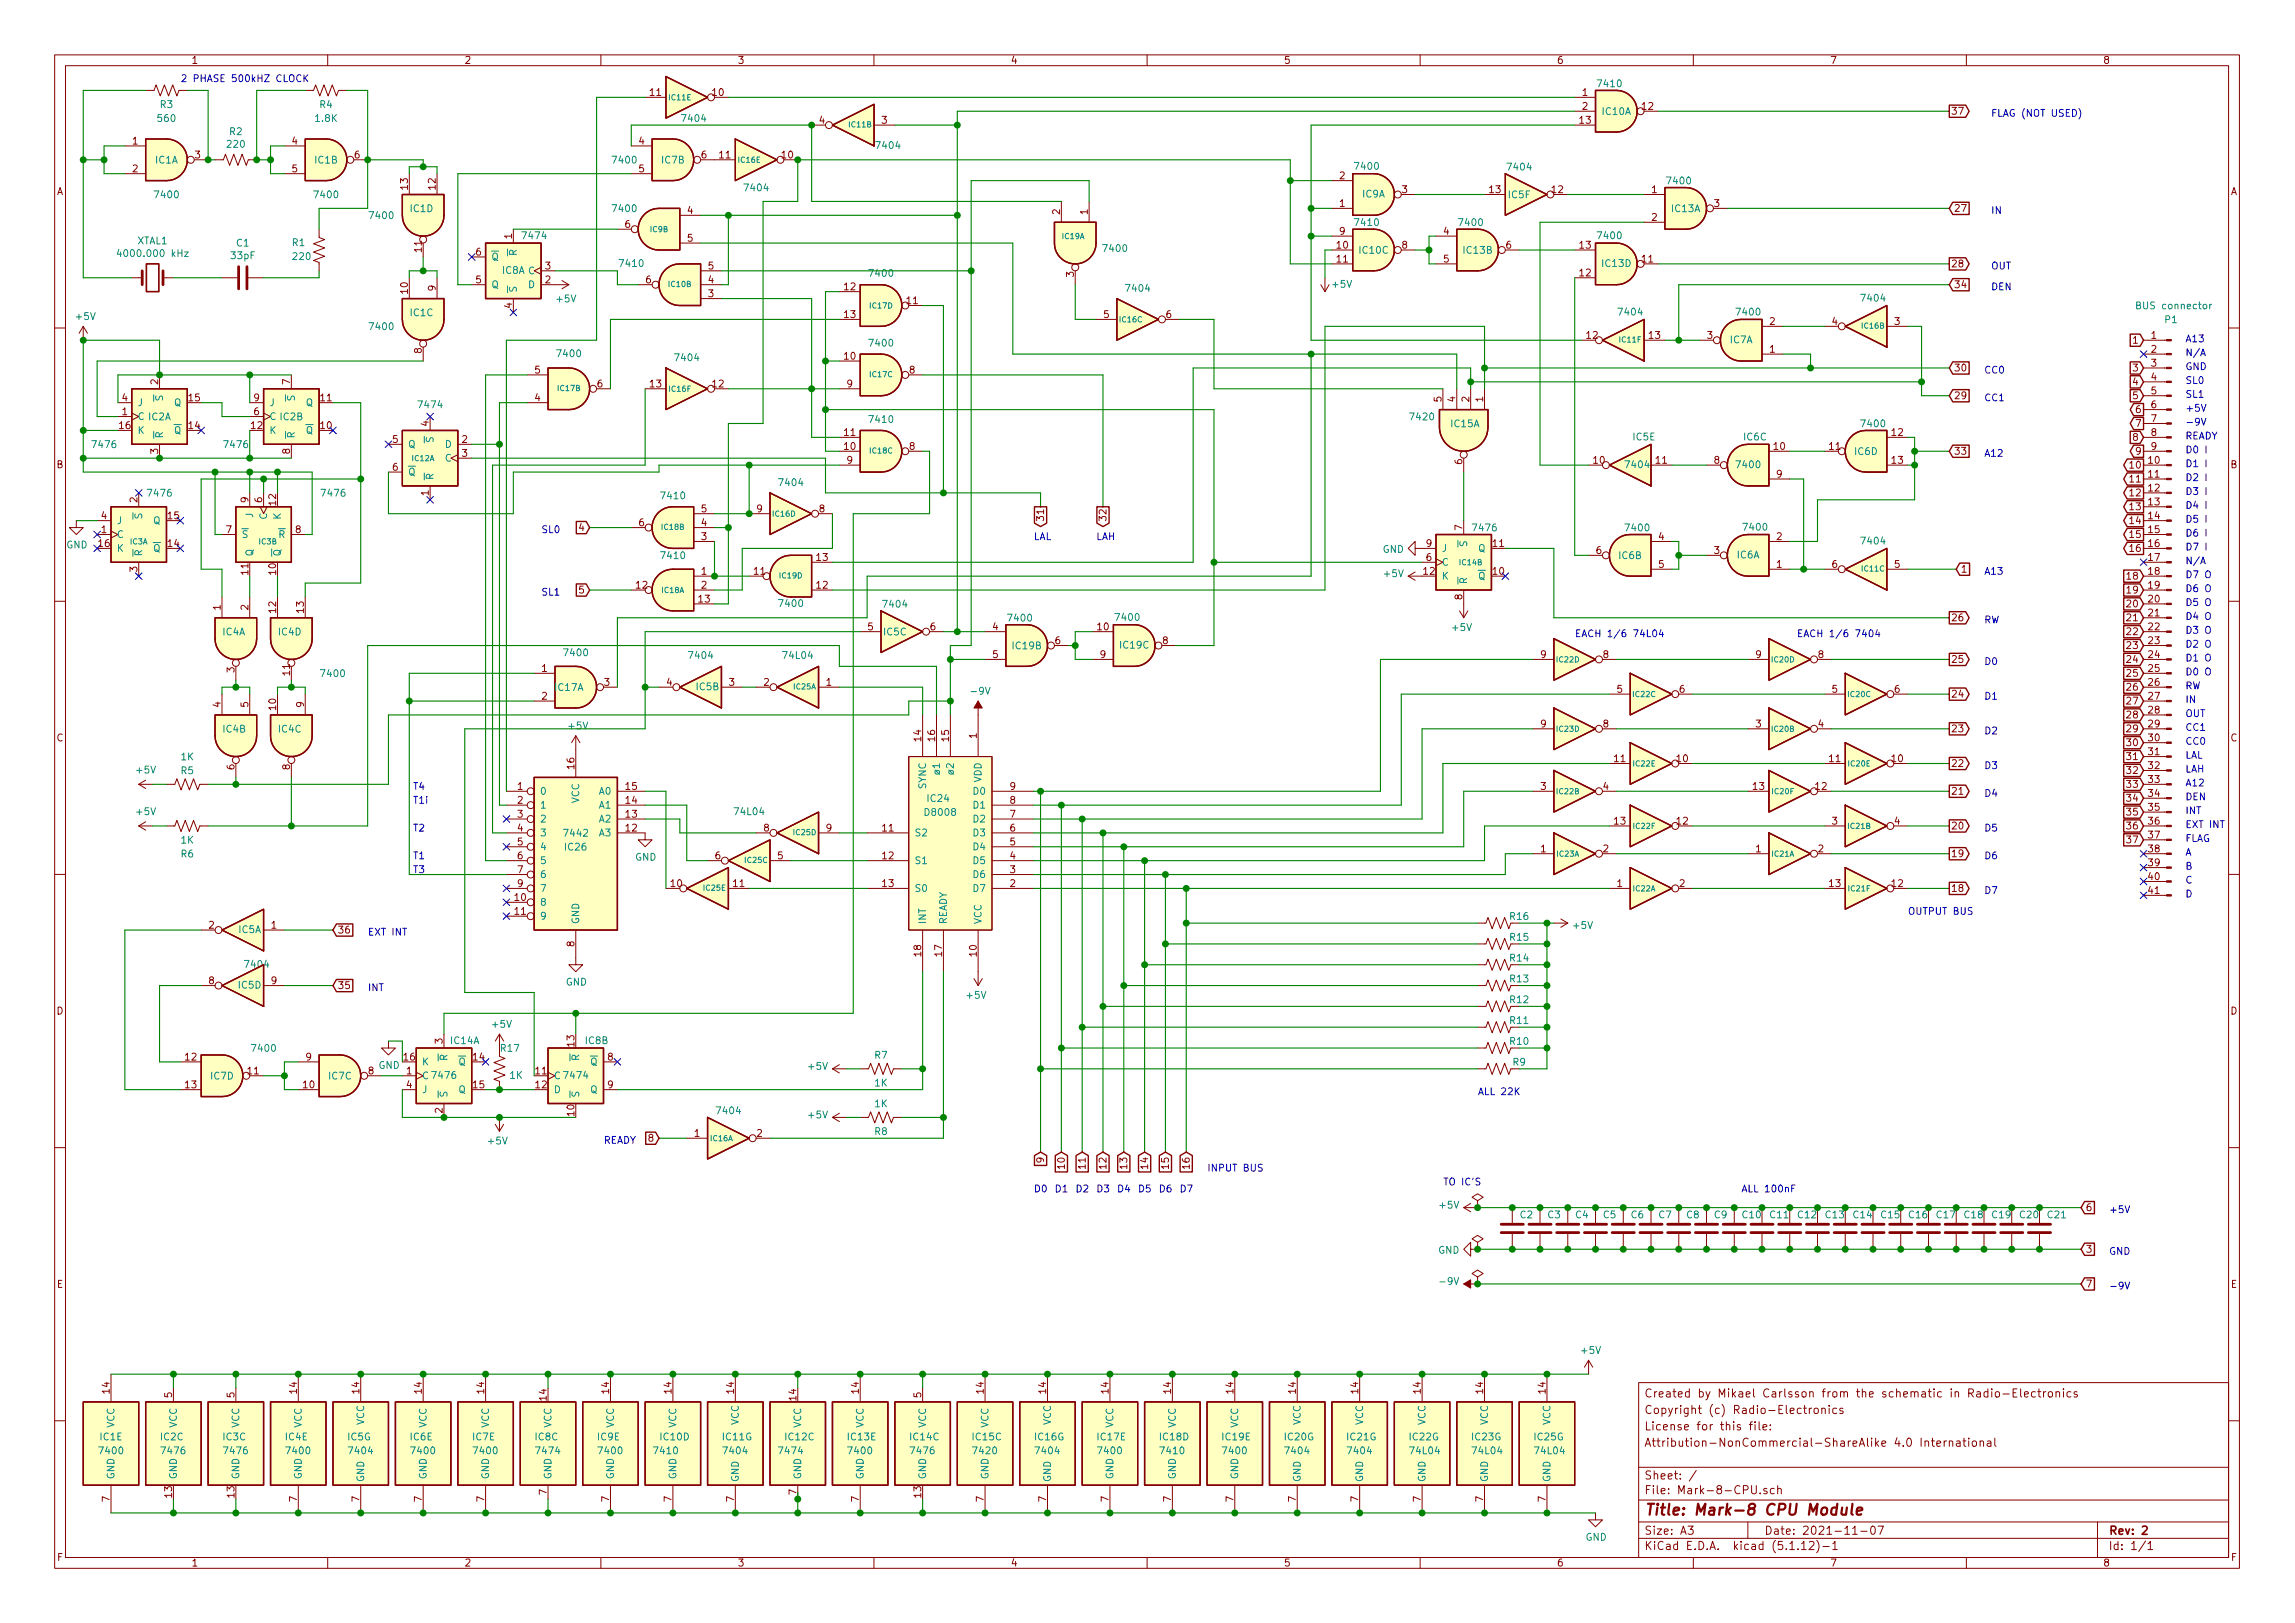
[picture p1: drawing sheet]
<svg xmlns="http://www.w3.org/2000/svg" width="420mm" height="297mm" viewBox="0 0 420 297" stroke-linecap="round" stroke-linejoin="round" font-family="sans-serif">
<defs><g id="words">
<text font-size="2.8" fill="#840000" x="301" y="277.3">Title: Mark-8 CPU Module</text>
<g font-size="2.1" fill="#840000">
<text x="301" y="255.8">Created by Mikael Carlsson from the schematic in Radio-Electronics</text>
<text x="301" y="261.8">License for this file:</text>
<text x="301" y="258.8">Copyright (c) Radio-Electronics</text>
<text x="301" y="264.8">Attribution-NonCommercial-ShareAlike 4.0 International</text>
<text x="301" y="273.5">File: Mark-8-CPU.sch</text>
<text x="301" y="270.8">Sheet: /</text>
<text x="301" y="280.9">Size: A3</text>
<text x="323" y="280.9">Date: 2021-11-07</text>
<text x="386" y="280.9">Rev: 2</text>
<text x="301" y="283.7">KiCad E.D.A. kicad (5.1.12)-1</text>
<text x="386" y="283.7">Id: 1/1</text>
</g>
<g font-size="1.8" fill="#840000">
<text x="35" y="11.7">1</text>
<text x="85" y="11.7">2</text>
<text x="135" y="11.7">3</text>
<text x="185" y="11.7">4</text>
<text x="235" y="11.7">5</text>
<text x="285" y="11.7">6</text>
<text x="335" y="11.7">7</text>
<text x="385" y="11.7">8</text>
<text x="119" y="17.6">11</text>
<text x="130.5" y="17.6">10</text>
<text x="289.7" y="17.6">1</text>
<text x="150" y="22.6">4</text>
<text x="161.4" y="22.6">3</text>
<text x="289.2" y="22.6">13</text>
<text x="289.7" y="20.1">2</text>
<text x="300.7" y="20.1">12</text>
<text x="357.1" y="21">37</text>
<text x="24.3" y="26.5">1</text>
<text x="35.7" y="29">3</text>
<text x="53.5" y="26.5">4</text>
<text x="64.9" y="29">6</text>
<text x="117" y="26.5">4</text>
<text x="128.4" y="29">6</text>
<text x="131.7" y="29">11</text>
<text x="143.2" y="29">10</text>
<text x="10.4" y="35.7">A</text>
<text x="24.3" y="31.5">2</text>
<text x="53.5" y="31.5">5</text>
<text x="74.7" y="34.7" transform="rotate(-90 74.7 34.7)">13</text>
<text x="79.8" y="34.7" transform="rotate(-90 79.8 34.7)">12</text>
<text x="117" y="31.5">5</text>
<text x="245.3" y="32.8">2</text>
<text x="256.7" y="35.3">3</text>
<text x="272.7" y="35.3">13</text>
<text x="284.1" y="35.3">12</text>
<text x="302.4" y="35.3">1</text>
<text x="408.4" y="35.7">A</text>
<text x="114.5" y="41.7">6</text>
<text x="125.9" y="39.2">4</text>
<text x="194.1" y="39.3" transform="rotate(-90 194.1 39.3)">2</text>
<text x="199.1" y="39.3" transform="rotate(-90 199.1 39.3)">1</text>
<text x="245.3" y="37.9">1</text>
<text x="302.4" y="40.4">2</text>
<text x="313.8" y="37.9">3</text>
<text x="357.7" y="38.8">27</text>
<text x="77.2" y="46.1" transform="rotate(-90 77.2 46.1)">11</text>
<text x="87.1" y="46.8">6</text>
<text x="93.7" y="43.7" transform="rotate(-90 93.7 43.7)">1</text>
<text x="125.9" y="44.2">5</text>
<text x="244.8" y="45.5">10</text>
<text x="245.3" y="43">9</text>
<text x="256.7" y="45.5">8</text>
<text x="264.3" y="43">4</text>
<text x="275.7" y="45.5">6</text>
<text x="289.2" y="45.5">13</text>
<text x="74.7" y="53.7" transform="rotate(-90 74.7 53.7)">10</text>
<text x="79.8" y="53.2" transform="rotate(-90 79.8 53.2)">9</text>
<text x="87.1" y="51.9">5</text>
<text x="99.8" y="51.9">2</text>
<text x="99.8" y="49.3">3</text>
<text x="118.3" y="51.9">6</text>
<text x="129.7" y="51.9">4</text>
<text x="129.7" y="49.3">5</text>
<text x="154.6" y="53.1">12</text>
<text x="196.6" y="50.7" transform="rotate(-90 196.6 50.7)">3</text>
<text x="244.8" y="48">11</text>
<text x="264.3" y="48">5</text>
<text x="289.2" y="50.6">12</text>
<text x="300.7" y="48">11</text>
<text x="357.1" y="48.9">28</text>
<text x="357.7" y="52.7">34</text>
<text x="93.7" y="56.4" transform="rotate(-90 93.7 56.4)">4</text>
<text x="129.7" y="54.4">3</text>
<text x="154.6" y="58.2">13</text>
<text x="166" y="55.7">11</text>
<text x="202.1" y="58.2">5</text>
<text x="213.5" y="58.2">6</text>
<text x="324" y="59.5">2</text>
<text x="335.4" y="59.5">4</text>
<text x="346.9" y="59.5">3</text>
<text x="77.2" y="64.7" transform="rotate(-90 77.2 64.7)">8</text>
<text x="154.6" y="65.8">10</text>
<text x="290.5" y="62">12</text>
<text x="301.9" y="62">13</text>
<text x="312.6" y="62">3</text>
<text x="324" y="64.6">1</text>
<text x="390.7" y="62.9">1</text>
<text x="393.9" y="62">1</text>
<text x="393.9" y="64.6">2</text>
<text x="29" y="70.4" transform="rotate(-90 29 70.4)">2</text>
<text x="53.1" y="70.4" transform="rotate(-90 53.1 70.4)">7</text>
<text x="97.9" y="68.4">5</text>
<text x="109.4" y="70.9">6</text>
<text x="119" y="70.9">13</text>
<text x="130.5" y="70.9">12</text>
<text x="155.1" y="70.9">9</text>
<text x="166.5" y="68.4">8</text>
<text x="357.7" y="68">30</text>
<text x="390.7" y="70.5">4</text>
<text x="390.7" y="68">3</text>
<text x="393.9" y="67.1">3</text>
<text x="393.9" y="69.6">4</text>
<text x="22.4" y="76">1</text>
<text x="22.4" y="73.4">4</text>
<text x="34.6" y="73.4">15</text>
<text x="46.5" y="76">6</text>
<text x="46.5" y="73.4">9</text>
<text x="58.7" y="73.4">11</text>
<text x="78.5" y="78" transform="rotate(-90 78.5 78)">4</text>
<text x="97.9" y="73.4">4</text>
<text x="263.9" y="73.5" transform="rotate(-90 263.9 73.5)">5</text>
<text x="266.4" y="73.5" transform="rotate(-90 266.4 73.5)">4</text>
<text x="269" y="73.5" transform="rotate(-90 269 73.5)">2</text>
<text x="271.5" y="73.5" transform="rotate(-90 271.5 73.5)">1</text>
<text x="357.7" y="73.1">29</text>
<text x="390.7" y="73.1">5</text>
<text x="391.2" y="75.6">6</text>
<text x="393.9" y="72.2">5</text>
<text x="393.9" y="74.7">6</text>
<text x="393.9" y="77.3">7</text>
<text x="21.9" y="78.5">16</text>
<text x="29" y="83.1" transform="rotate(-90 29 83.1)">3</text>
<text x="34.6" y="78.5">14</text>
<text x="46" y="78.5">12</text>
<text x="53.1" y="83.1" transform="rotate(-90 53.1 83.1)">8</text>
<text x="58.7" y="78.5">10</text>
<text x="71.9" y="81.1">5</text>
<text x="84.6" y="81.1">2</text>
<text x="84.6" y="83.6">3</text>
<text x="154.6" y="82.3">10</text>
<text x="154.6" y="79.8">11</text>
<text x="166.5" y="82.3">8</text>
<text x="324.8" y="82.3">10</text>
<text x="334.9" y="82.3">11</text>
<text x="346.4" y="79.8">12</text>
<text x="357.7" y="83.2">33</text>
<text x="390.7" y="80.7">8</text>
<text x="391.2" y="78.1">7</text>
<text x="391.2" y="83.2">9</text>
<text x="393.9" y="79.8">8</text>
<text x="393.9" y="82.3">9</text>
<text x="10.4" y="85.7">B</text>
<text x="71.9" y="86.1">6</text>
<text x="155.1" y="84.9">9</text>
<text x="267.7" y="85" transform="rotate(-90 267.7 85)">6</text>
<text x="291.8" y="84.9">10</text>
<text x="303.2" y="84.9">11</text>
<text x="313.8" y="84.9">8</text>
<text x="325.3" y="87.4">9</text>
<text x="346.4" y="84.9">13</text>
<text x="390.2" y="85.8">10</text>
<text x="390.2" y="88.3">11</text>
<text x="393.4" y="84.9">10</text>
<text x="393.4" y="87.4">11</text>
<text x="393.4" y="90">12</text>
<text x="408.4" y="85.7">B</text>
<text x="18.6" y="95">4</text>
<text x="25.1" y="92" transform="rotate(-90 25.1 92)">2</text>
<text x="30.8" y="95">15</text>
<text x="45.5" y="92" transform="rotate(-90 45.5 92)">9</text>
<text x="48" y="92" transform="rotate(-90 48 92)">6</text>
<text x="50.5" y="92.4" transform="rotate(-90 50.5 92.4)">12</text>
<text x="78.5" y="90.7" transform="rotate(-90 78.5 90.7)">1</text>
<text x="128.4" y="93.8">5</text>
<text x="138.6" y="93.8">9</text>
<text x="150" y="93.8">8</text>
<text x="191.1" y="95" transform="rotate(-90 191.1 95)">31</text>
<text x="202.6" y="95" transform="rotate(-90 202.6 95)">32</text>
<text x="390.2" y="90.8">12</text>
<text x="390.2" y="93.4">13</text>
<text x="390.2" y="95.9">14</text>
<text x="393.4" y="92.5">13</text>
<text x="393.4" y="95">14</text>
<text x="18.1" y="100.1">16</text>
<text x="18.6" y="97.6">1</text>
<text x="30.8" y="100.1">14</text>
<text x="41.4" y="97.6">7</text>
<text x="54.1" y="97.6">8</text>
<text x="106.2" y="97.2">4</text>
<text x="117" y="96.3">6</text>
<text x="128.4" y="98.8">3</text>
<text x="128.4" y="96.3">4</text>
<text x="261.1" y="100.1">9</text>
<text x="267.7" y="97" transform="rotate(-90 267.7 97)">7</text>
<text x="273.4" y="100.1">11</text>
<text x="292.3" y="101.4">6</text>
<text x="303.7" y="98.8">4</text>
<text x="313.8" y="101.4">3</text>
<text x="325.3" y="98.8">2</text>
<text x="390.2" y="98.5">15</text>
<text x="390.2" y="101">16</text>
<text x="393.4" y="97.6">15</text>
<text x="393.4" y="100.1">16</text>
<text x="25.1" y="104.7" transform="rotate(-90 25.1 104.7)">3</text>
<text x="45.5" y="105.1" transform="rotate(-90 45.5 105.1)">11</text>
<text x="50.5" y="105.1" transform="rotate(-90 50.5 105.1)">10</text>
<text x="116.5" y="107.7">12</text>
<text x="128.4" y="105.2">1</text>
<text x="128.4" y="107.7">2</text>
<text x="138.1" y="105.2">11</text>
<text x="149.5" y="107.7">12</text>
<text x="149.5" y="102.7">13</text>
<text x="260.7" y="105.2">12</text>
<text x="261.1" y="102.7">6</text>
<text x="273.4" y="105.2">10</text>
<text x="303.7" y="103.9">5</text>
<text x="325.3" y="103.9">1</text>
<text x="335.4" y="103.9">6</text>
<text x="346.9" y="103.9">5</text>
<text x="358.9" y="104.8">1</text>
<text x="389.7" y="106.1">18</text>
<text x="393.4" y="102.7">17</text>
<text x="393.4" y="105.2">18</text>
<text x="393.4" y="107.7">19</text>
<text x="40.4" y="111.6" transform="rotate(-90 40.4 111.6)">1</text>
<text x="45.5" y="111.6" transform="rotate(-90 45.5 111.6)">2</text>
<text x="50.5" y="112.1" transform="rotate(-90 50.5 112.1)">12</text>
<text x="55.6" y="112.1" transform="rotate(-90 55.6 112.1)">13</text>
<text x="106.2" y="108.6">5</text>
<text x="127.9" y="110.3">13</text>
<text x="267.7" y="109.7" transform="rotate(-90 267.7 109.7)">8</text>
<text x="357.1" y="113.7">26</text>
<text x="389.7" y="108.6">19</text>
<text x="389.7" y="111.2">20</text>
<text x="389.7" y="113.7">21</text>
<text x="393.4" y="110.3">20</text>
<text x="393.4" y="112.8">21</text>
<text x="158.9" y="115.4">5</text>
<text x="170.3" y="115.4">6</text>
<text x="181.8" y="115.4">4</text>
<text x="193.2" y="117.9">6</text>
<text x="201" y="115.4">10</text>
<text x="212.9" y="117.9">8</text>
<text x="389.7" y="118.8">23</text>
<text x="389.7" y="116.2">22</text>
<text x="393.4" y="115.4">22</text>
<text x="393.4" y="117.9">23</text>
<text x="42.9" y="123.1" transform="rotate(-90 42.9 123.1)">3</text>
<text x="53.1" y="123.6" transform="rotate(-90 53.1 123.6)">11</text>
<text x="99.2" y="123">1</text>
<text x="110.6" y="125.5">3</text>
<text x="122.1" y="125.5">4</text>
<text x="133.5" y="125.5">3</text>
<text x="139.9" y="125.5">2</text>
<text x="151.3" y="125.5">1</text>
<text x="181.8" y="120.4">5</text>
<text x="201.4" y="120.4">9</text>
<text x="282.1" y="120.4">9</text>
<text x="293.5" y="120.4">8</text>
<text x="321.5" y="120.4">9</text>
<text x="332.9" y="120.4">8</text>
<text x="357.1" y="121.3">25</text>
<text x="389.7" y="123.9">25</text>
<text x="389.7" y="121.3">24</text>
<text x="393.4" y="120.4">24</text>
<text x="393.4" y="123">25</text>
<text x="393.4" y="125.5">26</text>
<text x="40.4" y="129.4" transform="rotate(-90 40.4 129.4)">4</text>
<text x="45.5" y="129.4" transform="rotate(-90 45.5 129.4)">5</text>
<text x="50.5" y="129.9" transform="rotate(-90 50.5 129.9)">10</text>
<text x="55.6" y="129.4" transform="rotate(-90 55.6 129.4)">9</text>
<text x="99.2" y="128.1">2</text>
<text x="296.1" y="126.8">5</text>
<text x="307.5" y="126.8">6</text>
<text x="335.4" y="126.8">5</text>
<text x="346.9" y="126.8">6</text>
<text x="357.1" y="127.7">24</text>
<text x="389.7" y="126.4">26</text>
<text x="389.7" y="128.9">27</text>
<text x="389.7" y="131.5">28</text>
<text x="393.4" y="128.1">27</text>
<text x="393.4" y="130.6">28</text>
<text x="10.4" y="135.7">C</text>
<text x="168.7" y="135.6" transform="rotate(-90 168.7 135.6)">14</text>
<text x="171.2" y="135.6" transform="rotate(-90 171.2 135.6)">16</text>
<text x="173.7" y="135.6" transform="rotate(-90 173.7 135.6)">15</text>
<text x="178.8" y="135.1" transform="rotate(-90 178.8 135.1)">1</text>
<text x="282.1" y="133.1">9</text>
<text x="293.5" y="133.1">8</text>
<text x="321.5" y="133.1">3</text>
<text x="332.9" y="133.1">4</text>
<text x="357.1" y="134">23</text>
<text x="389.7" y="134">29</text>
<text x="389.7" y="136.6">30</text>
<text x="393.4" y="133.1">29</text>
<text x="393.4" y="135.7">30</text>
<text x="408.4" y="135.7">C</text>
<text x="42.9" y="140.9" transform="rotate(-90 42.9 140.9)">6</text>
<text x="53.1" y="140.9" transform="rotate(-90 53.1 140.9)">8</text>
<text x="105.2" y="140.7" transform="rotate(-90 105.2 140.7)">16</text>
<text x="295.6" y="139.5">11</text>
<text x="307" y="139.5">10</text>
<text x="334.9" y="139.5">11</text>
<text x="346.4" y="139.5">10</text>
<text x="357.1" y="140.4">22</text>
<text x="389.7" y="139.1">31</text>
<text x="389.7" y="141.6">32</text>
<text x="393.4" y="138.2">31</text>
<text x="393.4" y="140.8">32</text>
<text x="393.4" y="143.3">33</text>
<text x="94.8" y="144.6">1</text>
<text x="94.8" y="147.1">2</text>
<text x="94.8" y="149.6">3</text>
<text x="114.6" y="149.6">13</text>
<text x="114.6" y="147.1">14</text>
<text x="114.6" y="144.6">15</text>
<text x="184.9" y="149.6">7</text>
<text x="184.9" y="147.1">8</text>
<text x="184.9" y="144.6">9</text>
<text x="282.1" y="144.6">3</text>
<text x="293.5" y="144.6">4</text>
<text x="321" y="144.6">13</text>
<text x="332.4" y="144.6">12</text>
<text x="357.1" y="145.5">21</text>
<text x="389.7" y="144.2">33</text>
<text x="389.7" y="146.7">34</text>
<text x="389.7" y="149.3">35</text>
<text x="393.4" y="145.8">34</text>
<text x="393.4" y="148.4">35</text>
<text x="94.8" y="152.2">4</text>
<text x="94.8" y="154.7">5</text>
<text x="114.6" y="152.2">12</text>
<text x="139.9" y="152.2">8</text>
<text x="151.3" y="152.2">9</text>
<text x="161.6" y="152.2">11</text>
<text x="184.9" y="154.7">5</text>
<text x="184.9" y="152.2">6</text>
<text x="282.1" y="156">1</text>
<text x="293.5" y="156">2</text>
<text x="295.6" y="150.9">13</text>
<text x="307" y="150.9">12</text>
<text x="321.5" y="156">1</text>
<text x="332.9" y="156">2</text>
<text x="335.4" y="150.9">3</text>
<text x="346.9" y="150.9">4</text>
<text x="357.1" y="151.8">20</text>
<text x="389.7" y="151.8">36</text>
<text x="389.7" y="154.3">37</text>
<text x="393.4" y="150.9">36</text>
<text x="393.4" y="153.5">37</text>
<text x="393.4" y="156">38</text>
<text x="94.8" y="157.3">6</text>
<text x="94.8" y="159.8">7</text>
<text x="131" y="157.3">6</text>
<text x="142.4" y="157.3">5</text>
<text x="161.6" y="157.3">12</text>
<text x="184.9" y="159.8">3</text>
<text x="184.9" y="157.3">4</text>
<text x="357.1" y="156.9">19</text>
<text x="393.4" y="158.5">39</text>
<text x="393.4" y="161.1">40</text>
<text x="94.3" y="164.9">10</text>
<text x="94.3" y="167.4">11</text>
<text x="94.8" y="162.3">9</text>
<text x="122.9" y="162.3">10</text>
<text x="134.3" y="162.3">11</text>
<text x="161.6" y="162.3">13</text>
<text x="184.9" y="162.3">2</text>
<text x="296.1" y="162.3">1</text>
<text x="307.5" y="162.3">2</text>
<text x="334.9" y="162.3">13</text>
<text x="346.4" y="162.3">12</text>
<text x="357.1" y="163.2">18</text>
<text x="393.4" y="163.6">41</text>
<text x="38.3" y="170">2</text>
<text x="49.7" y="170">1</text>
<text x="61.7" y="170.9">36</text>
<text x="105.2" y="173.2" transform="rotate(-90 105.2 173.2)">8</text>
<text x="168.7" y="175" transform="rotate(-90 168.7 175)">18</text>
<text x="172.5" y="175" transform="rotate(-90 172.5 175)">17</text>
<text x="178.8" y="175" transform="rotate(-90 178.8 175)">10</text>
<text x="10.4" y="185.7">D</text>
<text x="38.3" y="180.1">8</text>
<text x="49.7" y="180.1">9</text>
<text x="61.7" y="181">35</text>
<text x="408.4" y="185.7">D</text>
<text x="81" y="191" transform="rotate(-90 81 191)">3</text>
<text x="105.2" y="191.5" transform="rotate(-90 105.2 191.5)">13</text>
<text x="34" y="194.1">12</text>
<text x="45.4" y="196.6">11</text>
<text x="56" y="194.1">9</text>
<text x="67.5" y="196.6">8</text>
<text x="74" y="194.1">16</text>
<text x="74.4" y="196.6">1</text>
<text x="86.7" y="194.1">14</text>
<text x="98.1" y="196.6">11</text>
<text x="111.3" y="194.1">8</text>
<text x="34" y="199.2">13</text>
<text x="55.5" y="199.2">10</text>
<text x="74.4" y="199.2">4</text>
<text x="81" y="203.7" transform="rotate(-90 81 203.7)">2</text>
<text x="86.7" y="199.2">15</text>
<text x="98.1" y="199.2">12</text>
<text x="111.3" y="199.2">9</text>
<text x="105.2" y="204.2" transform="rotate(-90 105.2 204.2)">10</text>
<text x="118.9" y="209">8</text>
<text x="127.2" y="208.1">1</text>
<text x="138.6" y="208.1">2</text>
<text x="191.1" y="212.6" transform="rotate(-90 191.1 212.6)">9</text>
<text x="194.9" y="213.6" transform="rotate(-90 194.9 213.6)">10</text>
<text x="198.8" y="213.6" transform="rotate(-90 198.8 213.6)">11</text>
<text x="202.6" y="213.6" transform="rotate(-90 202.6 213.6)">12</text>
<text x="206.4" y="213.6" transform="rotate(-90 206.4 213.6)">13</text>
<text x="210.2" y="213.6" transform="rotate(-90 210.2 213.6)">14</text>
<text x="214" y="213.6" transform="rotate(-90 214 213.6)">15</text>
<text x="217.8" y="213.6" transform="rotate(-90 217.8 213.6)">16</text>
<text x="381.8" y="221.7">6</text>
<text x="381.8" y="229.3">3</text>
<text x="10.4" y="235.7">E</text>
<text x="381.8" y="235.6">7</text>
<text x="408.4" y="235.7">E</text>
<text x="20.1" y="255" transform="rotate(-90 20.1 255)">14</text>
<text x="31.5" y="255.8" transform="rotate(-90 31.5 255.8)">5</text>
<text x="42.9" y="255.8" transform="rotate(-90 42.9 255.8)">5</text>
<text x="54.4" y="255" transform="rotate(-90 54.4 255)">14</text>
<text x="65.8" y="255" transform="rotate(-90 65.8 255)">14</text>
<text x="77.2" y="255" transform="rotate(-90 77.2 255)">14</text>
<text x="88.6" y="255" transform="rotate(-90 88.6 255)">14</text>
<text x="100.1" y="256.3" transform="rotate(-90 100.1 256.3)">14</text>
<text x="111.5" y="255" transform="rotate(-90 111.5 255)">14</text>
<text x="122.9" y="255" transform="rotate(-90 122.9 255)">14</text>
<text x="134.4" y="255" transform="rotate(-90 134.4 255)">14</text>
<text x="145.8" y="256.3" transform="rotate(-90 145.8 256.3)">14</text>
<text x="157.2" y="255" transform="rotate(-90 157.2 255)">14</text>
<text x="168.7" y="255.8" transform="rotate(-90 168.7 255.8)">5</text>
<text x="180.1" y="255" transform="rotate(-90 180.1 255)">14</text>
<text x="191.5" y="255" transform="rotate(-90 191.5 255)">14</text>
<text x="202.9" y="255" transform="rotate(-90 202.9 255)">14</text>
<text x="214.4" y="255" transform="rotate(-90 214.4 255)">14</text>
<text x="225.8" y="255" transform="rotate(-90 225.8 255)">14</text>
<text x="237.2" y="255" transform="rotate(-90 237.2 255)">14</text>
<text x="248.7" y="255" transform="rotate(-90 248.7 255)">14</text>
<text x="260.1" y="255" transform="rotate(-90 260.1 255)">14</text>
<text x="271.5" y="255" transform="rotate(-90 271.5 255)">14</text>
<text x="283" y="255" transform="rotate(-90 283 255)">14</text>
<text x="20.1" y="274.8" transform="rotate(-90 20.1 274.8)">7</text>
<text x="31.5" y="274.1" transform="rotate(-90 31.5 274.1)">13</text>
<text x="42.9" y="274.1" transform="rotate(-90 42.9 274.1)">13</text>
<text x="54.4" y="274.8" transform="rotate(-90 54.4 274.8)">7</text>
<text x="65.8" y="274.8" transform="rotate(-90 65.8 274.8)">7</text>
<text x="77.2" y="274.8" transform="rotate(-90 77.2 274.8)">7</text>
<text x="88.6" y="274.8" transform="rotate(-90 88.6 274.8)">7</text>
<text x="100.1" y="273.6" transform="rotate(-90 100.1 273.6)">7</text>
<text x="111.5" y="274.8" transform="rotate(-90 111.5 274.8)">7</text>
<text x="122.9" y="274.8" transform="rotate(-90 122.9 274.8)">7</text>
<text x="134.4" y="274.8" transform="rotate(-90 134.4 274.8)">7</text>
<text x="145.8" y="273.6" transform="rotate(-90 145.8 273.6)">7</text>
<text x="157.2" y="274.8" transform="rotate(-90 157.2 274.8)">7</text>
<text x="168.7" y="274.1" transform="rotate(-90 168.7 274.1)">13</text>
<text x="180.1" y="274.8" transform="rotate(-90 180.1 274.8)">7</text>
<text x="191.5" y="274.8" transform="rotate(-90 191.5 274.8)">7</text>
<text x="202.9" y="274.8" transform="rotate(-90 202.9 274.8)">7</text>
<text x="214.4" y="274.8" transform="rotate(-90 214.4 274.8)">7</text>
<text x="225.8" y="274.8" transform="rotate(-90 225.8 274.8)">7</text>
<text x="237.2" y="274.8" transform="rotate(-90 237.2 274.8)">7</text>
<text x="248.7" y="274.8" transform="rotate(-90 248.7 274.8)">7</text>
<text x="260.1" y="274.8" transform="rotate(-90 260.1 274.8)">7</text>
<text x="271.5" y="274.8" transform="rotate(-90 271.5 274.8)">7</text>
<text x="283" y="274.8" transform="rotate(-90 283 274.8)">7</text>
<text x="10.5" y="285.7">F</text>
<text x="35" y="286.7">1</text>
<text x="85" y="286.7">2</text>
<text x="135" y="286.7">3</text>
<text x="185" y="286.7">4</text>
<text x="235" y="286.7">5</text>
<text x="285" y="286.7">6</text>
<text x="335" y="286.7">7</text>
<text x="385" y="286.7">8</text>
<text x="408.5" y="285.7">F</text>
</g>
<g font-size="1.8" fill="#0000c2">
<text x="33" y="15">2 PHASE 500kHZ CLOCK</text>
<text x="364.5" y="21.4">FLAG (NOT USED)</text>
<text x="364.5" y="39.2">IN</text>
<text x="364.5" y="53.1">DEN</text>
<text x="364.5" y="49.3">OUT</text>
<text x="400" y="62.6">A13</text>
<text x="400" y="65.2">N/A</text>
<text x="363.2" y="68.4">CC0</text>
<text x="400" y="70.3">SL0</text>
<text x="400" y="67.7">GND</text>
<text x="363.2" y="73.4">CC1</text>
<text x="400" y="75.3">+5V</text>
<text x="400" y="72.8">SL1</text>
<text x="400" y="77.9">-9V</text>
<text x="363.2" y="83.6">A12</text>
<text x="400" y="83">D0 I</text>
<text x="400" y="80.4">READY</text>
<text x="400" y="88">D2 I</text>
<text x="400" y="85.5">D1 I</text>
<text x="400" y="95.7">D5 I</text>
<text x="400" y="93.1">D4 I</text>
<text x="400" y="90.6">D3 I</text>
<text x="99.1" y="97.6">SL0</text>
<text x="189.2" y="98.8">LAL</text>
<text x="200.7" y="98.8">LAH</text>
<text x="400" y="100.7">D7 I</text>
<text x="400" y="98.2">D6 I</text>
<text x="363.2" y="105.2">A13</text>
<text x="400" y="105.8">D7 O</text>
<text x="400" y="103.3">N/A</text>
<text x="99.1" y="109">SL1</text>
<text x="400" y="108.4">D6 O</text>
<text x="400" y="110.9">D5 O</text>
<text x="400" y="113.4">D4 O</text>
<text x="288.3" y="116.6">EACH 1/6 74L04</text>
<text x="328.9" y="116.6">EACH 1/6 7404</text>
<text x="363.2" y="114.1">RW</text>
<text x="400" y="118.5">D2 O</text>
<text x="400" y="116">D3 O</text>
<text x="363.2" y="121.7">D0</text>
<text x="400" y="121.1">D1 O</text>
<text x="400" y="123.6">D0 O</text>
<text x="363.2" y="128.1">D1</text>
<text x="400" y="131.2">OUT</text>
<text x="400" y="126.1">RW</text>
<text x="400" y="128.7">IN</text>
<text x="363.2" y="134.4">D2</text>
<text x="400" y="133.8">CC1</text>
<text x="400" y="136.3">CC0</text>
<text x="363.2" y="140.8">D3</text>
<text x="400" y="143.9">A12</text>
<text x="400" y="138.8">LAL</text>
<text x="400" y="141.4">LAH</text>
<text x="75.6" y="147.1">T1i</text>
<text x="75.6" y="144.6">T4</text>
<text x="363.2" y="145.8">D4</text>
<text x="400" y="146.5">DEN</text>
<text x="400" y="149">INT</text>
<text x="75.6" y="152.2">T2</text>
<text x="363.2" y="152.2">D5</text>
<text x="400" y="154.1">FLAG</text>
<text x="400" y="151.5">EXT INT</text>
<text x="75.6" y="159.8">T3</text>
<text x="75.6" y="157.3">T1</text>
<text x="363.2" y="157.3">D6</text>
<text x="400" y="161.7">C</text>
<text x="400" y="159.2">B</text>
<text x="400" y="156.6">A</text>
<text x="349.2" y="167.4">OUTPUT BUS</text>
<text x="363.2" y="163.6">D7</text>
<text x="400" y="164.2">D</text>
<text x="67.3" y="171.2">EXT INT</text>
<text x="67.3" y="181.4">INT</text>
<text x="270.5" y="200.4">ALL 22K</text>
<text x="110.5" y="209.3">READY</text>
<text x="221" y="214.4">INPUT BUS</text>
<text x="189.2" y="218.2">D0</text>
<text x="193" y="218.2">D1</text>
<text x="196.8" y="218.2">D2</text>
<text x="200.7" y="218.2">D3</text>
<text x="204.5" y="218.2">D4</text>
<text x="208.3" y="218.2">D5</text>
<text x="212.1" y="218.2">D6</text>
<text x="215.9" y="218.2">D7</text>
<text x="264.2" y="217">TO IC'S</text>
<text x="318.8" y="218.2">ALL 100nF</text>
<text x="386.1" y="222">+5V</text>
<text x="386.1" y="229.7">GND</text>
<text x="386.1" y="236">-9V</text>
</g>
<g font-size="1.8" fill="#008484">
<text x="292.7" y="16">7410</text>
<text x="29" y="22.3">560</text>
<text x="29.4" y="19.8">R3</text>
<text x="57.8" y="22.3">1.8K</text>
<text x="58.6" y="19.8">R4</text>
<text x="125" y="22.3">7404</text>
<text x="293.4" y="21">IC10A</text>
<text x="28.5" y="29.9">IC1A</text>
<text x="41.7" y="27">220</text>
<text x="42.1" y="24.7">R2</text>
<text x="57.7" y="29.9">IC1B</text>
<text x="112.3" y="29.9">7400</text>
<text x="121.2" y="29.9">IC7B</text>
<text x="160.6" y="27.3">7404</text>
<text x="136.5" y="35">7404</text>
<text x="248.2" y="31.1">7400</text>
<text x="276.2" y="31.2">7404</text>
<text x="305.4" y="33.7">7400</text>
<text x="28.5" y="36.3">7400</text>
<text x="57.7" y="36.3">7400</text>
<text x="67.8" y="40.1">7400</text>
<text x="75.2" y="38.8">IC1D</text>
<text x="112.3" y="38.8">7400</text>
<text x="248.2" y="41.4">7410</text>
<text x="249.5" y="36.2">IC9A</text>
<text x="267.3" y="41.4">7400</text>
<text x="276.2" y="36.3">IC5F</text>
<text x="306.1" y="38.8">IC13A</text>
<text x="22.4" y="47">4000.000 kHz</text>
<text x="25.1" y="44.7">XTAL1</text>
<text x="42.4" y="47.4">33pF</text>
<text x="43.3" y="45.1">C1</text>
<text x="53.5" y="45">R1</text>
<text x="53.7" y="47.6">220</text>
<text x="89.9" y="47.7">Q</text>
<text x="94.6" y="46.8" transform="rotate(-90 94.6 46.8)">R</text>
<text x="95.8" y="43.8">7474</text>
<text x="202.2" y="46.1">7400</text>
<text x="249" y="46.4">IC10C</text>
<text x="268" y="46.4">IC13B</text>
<text x="292.7" y="43.8">7400</text>
<text x="89.9" y="52.7">Q</text>
<text x="92" y="50.1">IC8A C</text>
<text x="94.6" y="53.6" transform="rotate(-90 94.6 53.6)">S</text>
<text x="96.8" y="52.7">D</text>
<text x="113.6" y="48.9">7410</text>
<text x="159.3" y="50.7">7400</text>
<text x="206.3" y="53.4">7404</text>
<text x="244" y="52.7">+5V</text>
<text x="293.4" y="48.9">IC13D</text>
<text x="14" y="58.6">+5V</text>
<text x="75.2" y="57.9">IC1C</text>
<text x="102" y="55.3">+5V</text>
<text x="296.5" y="57.7">7404</text>
<text x="318.1" y="57.7">7400</text>
<text x="340.9" y="55.2">7404</text>
<text x="391.6" y="56.6">BUS connector</text>
<text x="396.4" y="59.1">P1</text>
<text x="67.8" y="60.4">7400</text>
<text x="102.2" y="65.4">7400</text>
<text x="159.3" y="63.4">7400</text>
<text x="316.8" y="62.8">IC7A</text>
<text x="123.8" y="66.1">7404</text>
<text x="25.1" y="76.9">C IC2A</text>
<text x="25.1" y="74.3">J</text>
<text x="29.8" y="73.3" transform="rotate(-90 29.8 73.3)">S</text>
<text x="31.9" y="74.3">Q</text>
<text x="49.3" y="76.9">C IC2B</text>
<text x="49.3" y="74.3">J</text>
<text x="54" y="73.3" transform="rotate(-90 54 73.3)">S</text>
<text x="56" y="74.3">Q</text>
<text x="76.8" y="74.7">7474</text>
<text x="159.3" y="77.4">7410</text>
<text x="258.3" y="76.9">7420</text>
<text x="17.1" y="82">7476</text>
<text x="25.1" y="79.4">K</text>
<text x="29.8" y="80.3" transform="rotate(-90 29.8 80.3)">R</text>
<text x="31.9" y="79.4">Q</text>
<text x="41.2" y="82">7476</text>
<text x="49.3" y="79.4">K</text>
<text x="54" y="80.3" transform="rotate(-90 54 80.3)">R</text>
<text x="56" y="79.4">Q</text>
<text x="74.7" y="82">Q</text>
<text x="79.4" y="81" transform="rotate(-90 79.4 81)">S</text>
<text x="81.5" y="82">D</text>
<text x="265.7" y="78.2">IC15A</text>
<text x="299" y="80.6">IC5E</text>
<text x="319.3" y="80.6">IC6C</text>
<text x="339.6" y="83.3">IC6D</text>
<text x="340.9" y="78.2">7400</text>
<text x="74.7" y="87">Q</text>
<text x="79.4" y="87.9" transform="rotate(-90 79.4 87.9)">R</text>
<text x="81.5" y="84.5">C</text>
<text x="142.8" y="89">7404</text>
<text x="297.8" y="85.7">7404</text>
<text x="318.1" y="85.7">7400</text>
<text x="21.3" y="95.9">J</text>
<text x="26" y="94.9" transform="rotate(-90 26 94.9)">S</text>
<text x="27.3" y="90.9">7476</text>
<text x="28.1" y="95.9">Q</text>
<text x="46.4" y="94.8" transform="rotate(-90 46.4 94.8)">J</text>
<text x="48.9" y="95" transform="rotate(-90 48.9 95)">C</text>
<text x="51.4" y="95" transform="rotate(-90 51.4 95)">K</text>
<text x="59.1" y="90.9">7476</text>
<text x="121.2" y="91.4">7410</text>
<text x="12.1" y="100.4">GND</text>
<text x="21.3" y="98.5">C</text>
<text x="21.3" y="101">K</text>
<text x="26" y="101.9" transform="rotate(-90 26 101.9)">R</text>
<text x="28.1" y="101">Q</text>
<text x="44.2" y="98.5">S</text>
<text x="46.4" y="101.9" transform="rotate(-90 46.4 101.9)">Q</text>
<text x="51.1" y="98.5">R</text>
<text x="51.4" y="101.9" transform="rotate(-90 51.4 101.9)">Q</text>
<text x="253.1" y="101.2">GND</text>
<text x="263.9" y="101">J</text>
<text x="268.6" y="100" transform="rotate(-90 268.6 100)">S</text>
<text x="269.8" y="97.2">7476</text>
<text x="270.7" y="101">Q</text>
<text x="297.8" y="97.2">7400</text>
<text x="319.4" y="97.1">7400</text>
<text x="340.9" y="99.7">7404</text>
<text x="121.2" y="102.3">7410</text>
<text x="253.5" y="105.6">+5V</text>
<text x="263.9" y="106.1">K</text>
<text x="263.9" y="103.5">C</text>
<text x="268.6" y="107" transform="rotate(-90 268.6 107)">R</text>
<text x="270.7" y="106.1">Q</text>
<text x="296.4" y="102.3">IC6B</text>
<text x="318" y="102.2">IC6A</text>
<text x="142.8" y="111.1">7400</text>
<text x="161.9" y="111.2">7404</text>
<text x="184.7" y="113.8">7400</text>
<text x="204.4" y="113.6">7400</text>
<text x="40.8" y="116.3">IC4A</text>
<text x="51" y="116.3">IC4D</text>
<text x="161.8" y="116.3">IC5C</text>
<text x="185.5" y="118.8">IC19B</text>
<text x="205.2" y="118.7">IC19C</text>
<text x="266" y="115.5">+5V</text>
<text x="59" y="123.9">7400</text>
<text x="103.5" y="120.1">7400</text>
<text x="126.3" y="120.6">7404</text>
<text x="143.5" y="120.6">74L04</text>
<text x="101.7" y="126.5">IC17A</text>
<text x="127.5" y="126.3">IC5B</text>
<text x="178.1" y="127.1">-9V</text>
<text x="40.9" y="134.1">IC4B</text>
<text x="51" y="134.1">IC4C</text>
<text x="104.2" y="133.5">+5V</text>
<text x="25.1" y="141.6">+5V</text>
<text x="33.2" y="141.7">R5</text>
<text x="33.2" y="139.2">1K</text>
<text x="172.1" y="141.5" transform="rotate(-90 172.1 141.5)">ø1</text>
<text x="174.6" y="141.5" transform="rotate(-90 174.6 141.5)">ø2</text>
<text x="179.7" y="143.2" transform="rotate(-90 179.7 143.2)">VDD</text>
<text x="25.1" y="149.2">+5V</text>
<text x="98.8" y="145.5">0</text>
<text x="98.8" y="148">1</text>
<text x="106" y="147" transform="rotate(-90 106 147)">VCC</text>
<text x="109.8" y="148">A1</text>
<text x="109.8" y="145.5">A0</text>
<text x="134.6" y="149.2">74L04</text>
<text x="169.5" y="144.4" transform="rotate(-90 169.5 144.4)">SYNC</text>
<text x="169.5" y="149.3">D8008</text>
<text x="169.9" y="146.8">IC24</text>
<text x="178.3" y="148">D1</text>
<text x="178.3" y="145.5">D0</text>
<text x="33.2" y="154.4">1K</text>
<text x="98.8" y="150.5">2</text>
<text x="98.8" y="153.1">3</text>
<text x="98.8" y="155.6">4</text>
<text x="103.5" y="153.1">7442</text>
<text x="103.5" y="155.7">IC26</text>
<text x="109.8" y="153.1">A3</text>
<text x="109.8" y="150.5">A2</text>
<text x="167.4" y="153.1">S2</text>
<text x="178.3" y="155.6">D4</text>
<text x="178.3" y="153.1">D3</text>
<text x="178.3" y="150.5">D2</text>
<text x="33.2" y="156.9">R6</text>
<text x="98.8" y="158.2">5</text>
<text x="98.8" y="160.7">6</text>
<text x="116.3" y="157.5">GND</text>
<text x="167.4" y="158.2">S1</text>
<text x="178.3" y="160.7">D6</text>
<text x="178.3" y="158.2">D5</text>
<text x="98.8" y="165.8">8</text>
<text x="98.8" y="163.2">7</text>
<text x="167.4" y="163.2">S0</text>
<text x="178.3" y="163.2">D7</text>
<text x="43.7" y="170.8">IC5A</text>
<text x="98.8" y="168.3">9</text>
<text x="106" y="169.2" transform="rotate(-90 106 169.2)">GND</text>
<text x="169.5" y="169.2" transform="rotate(-90 169.5 169.2)">INT</text>
<text x="173.4" y="169.2" transform="rotate(-90 173.4 169.2)">READY</text>
<text x="179.7" y="169.2" transform="rotate(-90 179.7 169.2)">VCC</text>
<text x="276.5" y="168.4">R16</text>
<text x="276.5" y="172.2">R15</text>
<text x="288.1" y="170">+5V</text>
<text x="45" y="177.1">7404</text>
<text x="276.5" y="176">R14</text>
<text x="276.5" y="179.8">R13</text>
<text x="43.7" y="180.9">IC5D</text>
<text x="103.6" y="180.4">GND</text>
<text x="177.1" y="182.8">+5V</text>
<text x="276.5" y="183.6">R12</text>
<text x="82.6" y="191.1">IC14A</text>
<text x="90.2" y="188.1">+5V</text>
<text x="107.2" y="191.1">IC8B</text>
<text x="276.5" y="191.2">R10</text>
<text x="276.5" y="187.4">R11</text>
<text x="38.6" y="197.6">IC7D</text>
<text x="46.3" y="192.5">7400</text>
<text x="60.2" y="197.6">IC7C</text>
<text x="69.3" y="195.6">GND</text>
<text x="77.2" y="197.5">C 7476</text>
<text x="77.2" y="195">K</text>
<text x="81.9" y="194.1" transform="rotate(-90 81.9 194.1)">R</text>
<text x="84" y="195">Q</text>
<text x="91.7" y="192.5">R17</text>
<text x="93.4" y="197.4">1K</text>
<text x="101.3" y="197.5">C 7474</text>
<text x="106" y="194.1" transform="rotate(-90 106 194.1)">R</text>
<text x="108.1" y="195">Q</text>
<text x="148.1" y="195.8">+5V</text>
<text x="160.2" y="193.8">R7</text>
<text x="277" y="195">R9</text>
<text x="77.2" y="200.1">J</text>
<text x="81.9" y="201" transform="rotate(-90 81.9 201)">S</text>
<text x="84" y="200.1">Q</text>
<text x="101.3" y="200.1">D</text>
<text x="106" y="201" transform="rotate(-90 106 201)">S</text>
<text x="108.1" y="200.1">Q</text>
<text x="131.4" y="203.9">7404</text>
<text x="160.2" y="202.7">1K</text>
<text x="160.2" y="198.8">1K</text>
<text x="89.5" y="209.5">+5V</text>
<text x="148.1" y="204.7">+5V</text>
<text x="160.2" y="207.7">R8</text>
<text x="263.7" y="221.2">+5V</text>
<text x="278.3" y="223">C2</text>
<text x="283.4" y="223">C3</text>
<text x="288.5" y="223">C4</text>
<text x="293.6" y="223">C5</text>
<text x="298.7" y="223">C6</text>
<text x="303.7" y="223">C7</text>
<text x="308.8" y="223">C8</text>
<text x="313.9" y="223">C9</text>
<text x="319" y="223">C10</text>
<text x="324.1" y="223">C11</text>
<text x="329.2" y="223">C12</text>
<text x="334.3" y="223">C13</text>
<text x="339.4" y="223">C14</text>
<text x="344.4" y="223">C15</text>
<text x="349.5" y="223">C16</text>
<text x="354.6" y="223">C17</text>
<text x="359.7" y="223">C18</text>
<text x="364.8" y="223">C19</text>
<text x="369.8" y="223">C20</text>
<text x="374.9" y="223">C21</text>
<text x="263.3" y="229.4">GND</text>
<text x="263.9" y="235.2">-9V</text>
<text x="289.6" y="247.8">+5V</text>
<text x="18.4" y="263.6">IC1E</text>
<text x="21" y="261.3" transform="rotate(-90 21 261.3)">VCC</text>
<text x="29.4" y="263.6">IC2C</text>
<text x="32.4" y="261.3" transform="rotate(-90 32.4 261.3)">VCC</text>
<text x="40.9" y="263.6">IC3C</text>
<text x="43.8" y="261.3" transform="rotate(-90 43.8 261.3)">VCC</text>
<text x="52.3" y="263.6">IC4E</text>
<text x="55.2" y="261.3" transform="rotate(-90 55.2 261.3)">VCC</text>
<text x="63.7" y="263.6">IC5G</text>
<text x="66.7" y="260.8" transform="rotate(-90 66.7 260.8)">VCC</text>
<text x="75.2" y="263.6">IC6E</text>
<text x="78.1" y="261.3" transform="rotate(-90 78.1 261.3)">VCC</text>
<text x="86.6" y="263.6">IC7E</text>
<text x="89.5" y="261.3" transform="rotate(-90 89.5 261.3)">VCC</text>
<text x="98" y="263.6">IC8C</text>
<text x="101" y="261.3" transform="rotate(-90 101 261.3)">VCC</text>
<text x="109.4" y="263.6">IC9E</text>
<text x="112.4" y="261.3" transform="rotate(-90 112.4 261.3)">VCC</text>
<text x="121" y="263.6">IC10D</text>
<text x="123.8" y="261.3" transform="rotate(-90 123.8 261.3)">VCC</text>
<text x="132.4" y="263.6">IC11G</text>
<text x="135.3" y="260.8" transform="rotate(-90 135.3 260.8)">VCC</text>
<text x="143.9" y="263.6">IC12C</text>
<text x="146.7" y="261.3" transform="rotate(-90 146.7 261.3)">VCC</text>
<text x="155.3" y="263.6">IC13E</text>
<text x="158.1" y="261.3" transform="rotate(-90 158.1 261.3)">VCC</text>
<text x="166.7" y="263.6">IC14C</text>
<text x="169.5" y="261.3" transform="rotate(-90 169.5 261.3)">VCC</text>
<text x="178.2" y="263.6">IC15C</text>
<text x="181" y="261.3" transform="rotate(-90 181 261.3)">VCC</text>
<text x="189.5" y="263.6">IC16G</text>
<text x="192.4" y="260.8" transform="rotate(-90 192.4 260.8)">VCC</text>
<text x="201" y="263.6">IC17E</text>
<text x="203.8" y="261.3" transform="rotate(-90 203.8 261.3)">VCC</text>
<text x="212.4" y="263.6">IC18D</text>
<text x="215.3" y="261.3" transform="rotate(-90 215.3 261.3)">VCC</text>
<text x="223.9" y="263.6">IC19E</text>
<text x="226.7" y="261.3" transform="rotate(-90 226.7 261.3)">VCC</text>
<text x="235.3" y="263.6">IC20G</text>
<text x="238.1" y="260.8" transform="rotate(-90 238.1 260.8)">VCC</text>
<text x="246.7" y="263.6">IC21G</text>
<text x="249.6" y="260.8" transform="rotate(-90 249.6 260.8)">VCC</text>
<text x="258.1" y="263.6">IC22G</text>
<text x="261" y="260.8" transform="rotate(-90 261 260.8)">VCC</text>
<text x="269.5" y="263.6">IC23G</text>
<text x="272.4" y="260.8" transform="rotate(-90 272.4 260.8)">VCC</text>
<text x="281" y="263.6">IC25G</text>
<text x="283.8" y="260.8" transform="rotate(-90 283.8 260.8)">VCC</text>
<text x="18.4" y="266.2">7400</text>
<text x="29.7" y="266.2">7476</text>
<text x="41.2" y="266.2">7476</text>
<text x="52.6" y="266.2">7400</text>
<text x="64" y="266.2">7404</text>
<text x="75.5" y="266.2">7400</text>
<text x="86.9" y="266.2">7400</text>
<text x="98.3" y="266.2">7474</text>
<text x="109.8" y="266.2">7400</text>
<text x="119.9" y="266.2">7410</text>
<text x="132.6" y="266.2">7404</text>
<text x="142.8" y="266.2">7474</text>
<text x="155.5" y="266.2">7400</text>
<text x="166.9" y="266.2">7476</text>
<text x="178.3" y="266.2">7420</text>
<text x="189.8" y="266.2">7404</text>
<text x="201.2" y="266.2">7400</text>
<text x="212.6" y="266.2">7410</text>
<text x="224.1" y="266.2">7400</text>
<text x="235.5" y="266.2">7404</text>
<text x="246.9" y="266.2">7404</text>
<text x="258.3" y="266.2">74L04</text>
<text x="269.7" y="266.2">74L04</text>
<text x="281.2" y="266.2">74L04</text>
<text x="21" y="270.8" transform="rotate(-90 21 270.8)">GND</text>
<text x="32.4" y="270.8" transform="rotate(-90 32.4 270.8)">GND</text>
<text x="43.8" y="270.8" transform="rotate(-90 43.8 270.8)">GND</text>
<text x="55.2" y="270.8" transform="rotate(-90 55.2 270.8)">GND</text>
<text x="66.7" y="271.3" transform="rotate(-90 66.7 271.3)">GND</text>
<text x="78.1" y="270.8" transform="rotate(-90 78.1 270.8)">GND</text>
<text x="89.5" y="270.8" transform="rotate(-90 89.5 270.8)">GND</text>
<text x="101" y="270.8" transform="rotate(-90 101 270.8)">GND</text>
<text x="112.4" y="270.8" transform="rotate(-90 112.4 270.8)">GND</text>
<text x="123.8" y="270.8" transform="rotate(-90 123.8 270.8)">GND</text>
<text x="135.3" y="271.3" transform="rotate(-90 135.3 271.3)">GND</text>
<text x="146.7" y="270.8" transform="rotate(-90 146.7 270.8)">GND</text>
<text x="158.1" y="270.8" transform="rotate(-90 158.1 270.8)">GND</text>
<text x="169.5" y="270.8" transform="rotate(-90 169.5 270.8)">GND</text>
<text x="181" y="270.8" transform="rotate(-90 181 270.8)">GND</text>
<text x="192.4" y="271.3" transform="rotate(-90 192.4 271.3)">GND</text>
<text x="203.8" y="270.8" transform="rotate(-90 203.8 270.8)">GND</text>
<text x="215.3" y="270.8" transform="rotate(-90 215.3 270.8)">GND</text>
<text x="226.7" y="270.8" transform="rotate(-90 226.7 270.8)">GND</text>
<text x="238.1" y="271.3" transform="rotate(-90 238.1 271.3)">GND</text>
<text x="249.6" y="271.3" transform="rotate(-90 249.6 271.3)">GND</text>
<text x="261" y="271.3" transform="rotate(-90 261 271.3)">GND</text>
<text x="272.4" y="271.3" transform="rotate(-90 272.4 271.3)">GND</text>
<text x="283.8" y="271.3" transform="rotate(-90 283.8 271.3)">GND</text>
<text x="290.3" y="282">GND</text>
</g>
<g font-size="1.4" fill="#008484">
<text x="122.6" y="18.4">IC11E</text>
<text x="155.5" y="23.3">IC11B</text>
<text x="135.3" y="29.8">IC16E</text>
<text x="119.1" y="42.5">IC9B</text>
<text x="194.5" y="43.8">IC19A</text>
<text x="122.5" y="52.5">IC10B</text>
<text x="159.3" y="56.5">IC17D</text>
<text x="205.1" y="59">IC16C</text>
<text x="296.5" y="62.7">IC11F</text>
<text x="340.9" y="60.1">IC16B</text>
<text x="102.2" y="71.6">IC17B</text>
<text x="122.6" y="71.7">IC16F</text>
<text x="159.3" y="69">IC17C</text>
<text x="159.3" y="83">IC18C</text>
<text x="75.5" y="84.4">IC12A</text>
<text x="141.6" y="94.6">IC16D</text>
<text x="23.8" y="99.6">IC3A</text>
<text x="47.4" y="99.6">IC3B</text>
<text x="121.2" y="97">IC18B</text>
<text x="142.8" y="105.9">IC19D</text>
<text x="267.3" y="103.4">IC14B</text>
<text x="340.9" y="104.6">IC11C</text>
<text x="121.2" y="108.5">IC18A</text>
<text x="285.1" y="121.2">IC22D</text>
<text x="324.4" y="121.2">IC20D</text>
<text x="145.3" y="126.2">IC25A</text>
<text x="299" y="127.6">IC22C</text>
<text x="338.4" y="127.6">IC20C</text>
<text x="285.1" y="133.9">IC23D</text>
<text x="324.4" y="133.9">IC20B</text>
<text x="299.1" y="140.3">IC22E</text>
<text x="338.5" y="140.3">IC20E</text>
<text x="285.1" y="145.4">IC22B</text>
<text x="324.5" y="145.4">IC20F</text>
<text x="145.3" y="152.8">IC25D</text>
<text x="299.1" y="151.7">IC22F</text>
<text x="338.4" y="151.7">IC21B</text>
<text x="136.4" y="157.9">IC25C</text>
<text x="285.1" y="156.8">IC23A</text>
<text x="324.4" y="156.8">IC21A</text>
<text x="128.9" y="163">IC25E</text>
<text x="299" y="163.1">IC22A</text>
<text x="338.5" y="163.1">IC21F</text>
<text x="130.1" y="208.9">IC16A</text>
</g>
</g></defs>
<g fill="none" stroke="#840000" stroke-width=".18">
<path d="M10 10h400v277h-400zM12 12h396v273.1h-396zM26.7 16.5h1.5l.4-1 .7 2.1 .8-2.1 .8 2.1 .7-2.1 .8 2.1 .4-1.1h1.5M55.9 16.5h1.5l.4-1 .7 2.1 .8-2.1 .8 2.1 .7-2.1 .8 2.1 .4-1.1h1.5M60 10v2M110 10v2M118.1 17.8h3.8M130.8 17.8h2.5M160 10v2M210 10v2M260 10v2M288.3 17.8h3.8"/>
<path d="M310 10v2M360 10v2M22.9 26.7h3.8M22.9 31.8h3.8M35.6 29.2h2.5M39.4 29.2h1.5l.4-1 .7 2.1 .8-2.1 .8 2.1 .7-2.1 .8 2.1 .4-1.1h1.5M52.1 26.7h3.8M52.1 31.8h3.8M64.8 29.2h2.5M74.9 31.8v3.8M80 31.8v3.8M115.6 26.7h3.8"/>
<path d="M115.6 31.8h3.8M124.5 39.4h3.8M128.3 29.2h6.3M143.5 29.2h2.5M148.6 22.9h2.5M160 22.9h3.8M194.3 36.9v3.8M199.4 36.9v3.8M243.8 38.1h3.8M243.8 33.1h3.8M256.5 35.6h2.6M271.8 35.6h3.8"/>
<path d="M284.5 35.6h2.5M288.3 20.4h3.8M288.3 22.9h3.8M301 35.6h3.8M301 20.4h2.5M313.7 38.1h2.5M15.2 59.7l-.7 1.3M15.2 59.7v2.6M15.2 59.7l.8 1.3M24.1 50.8h1.9M29.8 50.8h1.9M40.6 50.8h2.8"/>
<path d="M45.5 50.8h2.8M58.4 41.9v1.6l1 .4-2 .7 2 .8-2 .7 2 .8-2 .8 1 .3v1.6M74.9 50.8v3.8M77.5 44.5v2.5M80 50.8v3.8M86.4 52.1h2.5M86.4 47h2.5M94 41.9v2.6M94 54.6v2.6M99.1 48.9l-1.3 .7 1.3 .6M99.1 52.1h5M99.1 49.6h2.5"/>
<path d="M102.9 51.3l1.2 .8M104.1 52.1l-1.2 .8M113 41.9h2.6M116.8 52.1h2.6M124.5 44.5h3.8M128.3 52.1h3.8M128.3 49.6h3.8M128.3 54.6h3.8M153.7 58.5h3.8M153.7 53.4h3.8M166.4 55.9h2.5M196.8 49.6v2.5"/>
<path d="M200.7 58.5h3.8M213.4 58.5h2.5M241.8 52.1l.8 1.3M242.6 50.8v2.6M243.3 52.1l-.7 1.3M243.8 45.8h3.8M243.8 48.3h3.8M243.8 43.2h3.8M256.5 45.8h2.6M262.9 48.3h3.8M262.9 43.2h3.8M275.6 45.8h2.5"/>
<path d="M288.3 50.8h3.8M288.3 45.8h3.8M301 48.3h2.5M301 40.7h3.8M322.6 59.7h3.8M334 59.7h2.5M345.4 59.7h3.8M10 60h2M21.6 76.2h2.5M21.6 73.7h2.5M24.1 75.6l1.3 .6-1.3 .7M29.2 68.6v2.6"/>
<path d="M45.7 76.2h2.6M45.7 73.7h2.6M48.3 75.6l1.2 .6-1.2 .7M53.3 68.6v2.6M77.5 63.5v2.6M78.7 76.2v2.6M96.5 73.7h3.8M96.5 68.6h3.8M109.2 71.2h2.6M118.1 71.2h3.8M130.8 71.2h2.5M153.7 71.2h3.8"/>
<path d="M153.7 66.1h3.8M166.4 68.6h2.5M264.2 71.2v3.8M266.7 71.2v3.8M269.2 71.2v3.8M271.8 71.2v3.8M289.6 62.3h2.5M301 62.3h3.8M311.1 62.3h2.6M322.6 64.8h3.8M392.4 77.5h4.2M392.4 75h4.2"/>
<path d="M392.4 72.4h4.2M392.4 69.9h4.2M392.4 67.3h4.2M392.4 64.8h4.2M392.4 62.3h4.2M408 60h2M14 95.3v1.3h1.2l-1.2 1.2-1.3-1.2h1.3M17.8 97.8h2.5M17.8 95.3h2.5M20.3 97.2l1.3 .6-1.3 .7M25.4 90.2v2.5M29.2 81.3v2.6"/>
<path d="M40.6 97.8h2.6M45.7 90.2v2.5M47.6 92.7l.7 1.3 .6-1.3M48.3 90.2v2.5M53.3 97.8h2.6M53.3 81.3v2.6M71.1 81.3h2.6M71.1 86.4h2.6M78.7 88.9v2.6M83.8 83.2l-1.3 .7 1.3 .6M83.8 81.3h2.6M83.8 83.9h2.6"/>
<path d="M115.6 96.6h2.5M127 99.1h3.8M127 94h3.8M127 96.6h3.8M137.2 94h3.8M149.9 94h2.5M153.7 85.1h3.8M153.7 82.6h3.8M153.7 80h3.8M166.4 82.6h2.5M268 83.9v2.5M268 95.3v2.5"/>
<path d="M290.8 85.1h2.6M302.3 85.1h3.8M302.3 99.1h3.8M312.4 85.1h2.6M323.8 87.7h3.9M323.8 82.6h3.9M323.8 99.1h3.9M334 82.6h2.5M345.4 85.1h3.8M345.4 80h3.8M392.4 97.8h4.2M392.4 95.3h4.2"/>
<path d="M392.4 92.7h4.2M392.4 90.2h4.2M392.4 87.7h4.2M392.4 85.1h4.2M392.4 82.6h4.2M392.4 80h4.2M10 110h2M25.4 102.9v2.5M40.6 109.3v3.8M45.7 109.3v3.8M50.8 109.3v3.8M55.9 109.3v3.8"/>
<path d="M115.6 108h2.5M127 110.5h3.8M127 108h3.8M127 105.4h3.8M137.2 105.4h2.5M148.6 108h3.8M148.6 102.9h3.8M157.5 115.6h3.8M170.2 115.6h2.5M180.3 115.6h3.8M193 118.1h2.6M200 115.6h3.8"/>
<path d="M212.7 118.1h2.6M257.8 105.4h2.5M257.8 105.4l1.3 .8M259.1 100.4v-1.3l-1.3 1.3 1.3 1.2v-1.2h3.8M259.1 104.7l-1.3 .7M260.3 102.9h2.6M262.9 102.3l1.3 .6-1.3 .6M267.2 111.8l.8 1.3M268 108v5.1M268.7 111.8l-.7 1.3M290.8 101.6h2.6M302.3 104.2h3.8"/>
<path d="M312.4 101.6h2.6M323.8 104.2h3.9M334 104.2h2.5M345.4 104.2h3.8M392.4 115.6h4.2M392.4 118.1h4.2M392.4 113.1h4.2M392.4 110.5h4.2M392.4 108h4.2M392.4 105.4h4.2M392.4 102.9h4.2M392.4 100.4h4.2"/>
<path d="M408 110h2M40.6 127v3.8M43.2 122v2.5M43.2 139.7v2.6M45.7 127v3.8M50.8 127v3.8M53.3 122v2.5M53.3 139.7v2.6M55.9 127v3.8M97.8 128.3h3.8M97.8 123.2h3.8M105.4 134.7v7.6"/>
<path d="M105.4 134.7l-.8 1.2M105.4 134.7l.8 1.2M110.5 125.8h2.5M120.6 125.8h2.6M132.1 125.8h3.8M138.4 125.8h2.6M149.9 125.8h3.8M166.4 138.5h15.2v31.7h-15.2zM168.9 130.8v7.7M171.4 130.8v7.7M174 130.8v7.7M179.1 128.3v10.2"/>
<path d="M180.3 120.7h3.8M200 120.7h3.8M280.7 133.4h3.8M280.7 120.7h3.8M293.4 133.4h2.5M293.4 120.7h2.5M294.6 139.7h3.8M294.6 127h3.8M307.3 139.7h2.6M307.3 127h2.6M320 133.4h3.8M320 120.7h3.8"/>
<path d="M332.7 133.4h2.6M332.7 120.7h2.6M334 139.7h3.8M334 127h3.8M346.7 139.7h2.5M346.7 127h2.5M392.4 125.8h4.2M392.4 138.5h4.2M392.4 135.9h4.2M392.4 133.4h4.2M392.4 130.8h4.2M392.4 128.3h4.2"/>
<path d="M392.4 123.2h4.2M392.4 120.7h4.2M25.4 151.2l1.3 .7M25.4 151.2h2.5M25.4 143.5h2.5M25.4 143.5l1.3 .8M26.7 150.4l-1.3 .8M26.7 142.8l-1.3 .7M30.5 143.5h1.5l.4-1 .7 2.1 .8-2.1 .8 2.1 .7-2.1 .8 2.1 .4-1.1h1.5M30.5 151.2h1.5l.4-1 .7 2 .8-2 .8 2 .7-2 .8 2 .4-1h1.5M92.7 144.8h3.8M92.7 152.4h3.8"/>
<path d="M92.7 149.9h3.8M92.7 147.4h3.8M92.7 155h3.8M92.7 157.5h3.8M113 152.4h5.1v1.3h1.3l-1.3 1.3-1.3-1.3h1.3M113 144.8h5.1M113 149.9h5.1M113 147.4h5.1M129.5 157.5h2.6M138.4 152.4h2.6M141 157.5h3.8M149.9 152.4h3.8"/>
<path d="M158.7 152.4h7.7M158.7 157.5h7.7M181.6 144.8h7.6M181.6 152.4h7.6M181.6 149.9h7.6M181.6 147.4h7.6M181.6 155h7.6M181.6 157.5h7.6M280.7 144.8h3.8M280.7 156.2h3.8M293.4 144.8h2.5M293.4 156.2h2.5"/>
<path d="M294.6 151.2h3.8M307.3 151.2h2.6M320 144.8h3.8M320 156.2h3.8M332.7 144.8h2.6M332.7 156.2h2.6M334 151.2h3.8M346.7 151.2h2.5M392.4 151.2h4.2M392.4 158.8h4.2M392.4 156.2h4.2M392.4 153.7h4.2"/>
<path d="M392.4 148.6h4.2M392.4 146.1h4.2M392.4 143.5h4.2M392.4 141h4.2M10 160h2M36.8 170.2h2.6M48.3 170.2h3.8M92.7 160.1h3.8M92.7 165.1h3.8M92.7 167.7h3.8M92.7 162.6h3.8M105.4 170.2v6.4h1.3l-1.3 1.2-1.3-1.2h1.3"/>
<path d="M121.9 162.6h2.6M133.3 162.6h3.9M158.7 162.6h7.7M168.9 170.2v7.6M172.7 170.2v7.6M178.3 179.1l.8 1.3M179.1 170.2v10.2M179.8 179.1l-.7 1.3M181.6 160.1h7.6M181.6 162.6h7.6M270.5 168.9h1.5l.4-1 .8 2.1 .7-2.1 .8 2.1 .8-2.1 .7 2.1 .4-1.1M270.5 172.8h1.5l.4-1.1 .8 2.1 .7-2.1 .8 2.1 .8-2.1 .7 2.1 .4-1"/>
<path d="M270.5 176.6h1.5l.4-1 .8 2 .7-2 .8 2 .8-2 .7 2 .4-1M284.5 168.9h2.5M285.7 168.2l1.3 .7M287 168.9l-1.3 .8M294.6 162.6h3.8M307.3 162.6h2.6M334 162.6h3.8M346.7 162.6h2.5M392.4 163.9h4.2M392.4 161.3h4.2M408 160h2M33 199.4h3.8"/>
<path d="M33 194.3h3.8M36.8 180.4h2.6M45.7 196.9h2.6M48.3 180.4h3.8M54.6 199.4h3.8M54.6 194.3h3.8M67.3 196.9h2.5M71.1 190.5v1.3h1.3l-1.3 1.3-1.3-1.3h1.3M73.7 196.9h2.5M73.7 199.4h2.5M76.2 196.3l1.3 .6-1.3 .6M81.3 189.3v2.5"/>
<path d="M91.4 193.1v.2l1.1 .4-2.1 .8 2.1 .7-2.1 .8 2.1 .8-2.1 .7 1 .4v1.5M91.4 189.3v2.5M91.4 189.3l-.7 1.2M91.4 189.3l.8 1.2M100.3 196.3l1.3 .6-1.3 .6M110.5 199.4h2.5M110.5 194.3h2.5M152.4 195.6h2.5M152.4 195.6l1.3 .8M153.7 194.9l-1.3 .7M157.5 195.6h1.5l.4-1 .7 2 .8-2 .8 2 .7-2 .8 2 .4-1h1.5M270.5 191.8h1.5l.4-1 .8 2 .7-2 .8 2 .8-2 .7 2 .4-1"/>
<path d="M270.5 180.4h1.5l.4-1 .8 2 .7-2 .8 2 .8-2 .7 2 .4-1M270.5 184.2h1.5l.4-1 .8 2 .7-2 .8 2 .8-2 .7 2 .4-1M270.5 188h1.5l.4-1 .8 2 .7-2 .8 2 .8-2 .7 2 .4-1M270.5 195.6h1.5l.4-1 .8 2 .7-2 .8 2 .8-2 .7 2 .4-1M10 210h2M81.3 202v2.5M90.7 205.8l.7 1.2M91.4 204.5v2.5M92.2 205.8l-.8 1.2M125.7 208.3h3.8M138.4 208.3h2.6M152.4 204.5h2.5"/>
<path d="M152.4 204.5l1.3 .8M153.7 203.7l-1.3 .8M157.5 204.5h1.5l.4-1 .7 2 .8-2 .8 2 .7-2 .8 2 .4-1h1.5M270.5 219.7l1-.6-1-.6-1 .6 1 .6v1.3M408 210h2M268 235h2.5M268 221l1.2 .8M268 221h2.5M269.2 228.6v-1.2l-1.2 1.2 1.2 1.3v-1.3h1.3M269.2 220.3l-1.2 .7M270.5 233.7l1-.6-1-.7-1 .7 1 .6v1.3M270.5 235h.1"/>
<path d="M270.5 227.4l1-.7-1-.6-1 .6 1 .7v1.2M270.5 228.6h.1M270.5 221h.1M276.9 221v2.8M276.9 225.8v2.8M281.9 221v2.8M281.9 225.8v2.8M287 221v2.8M287 225.8v2.8M292.1 221v2.8M292.1 225.8v2.8M297.2 221v2.8"/>
<path d="M297.2 225.8v2.8M302.3 221v2.8M302.3 225.8v2.8M307.3 221v2.8M307.3 225.8v2.8M312.4 221v2.8M312.4 225.8v2.8M317.5 221v2.8M317.5 225.8v2.8M322.6 221v2.8M322.6 225.8v2.8M327.7 221v2.8"/>
<path d="M327.7 225.8v2.8M332.7 221v2.8M332.7 225.8v2.8M337.8 221v2.8M337.8 225.8v2.8M342.9 221v2.8M342.9 225.8v2.8M348 221v2.8M348 225.8v2.8M353.1 221v2.8M353.1 225.8v2.8M358.1 221v2.8"/>
<path d="M358.1 225.8v2.8M363.2 221v2.8M363.2 225.8v2.8M368.3 221v2.8M368.3 225.8v2.8M373.4 221v2.8M373.4 225.8v2.8M20.3 251.5v5.1M31.7 254v2.6M43.2 254v2.6M54.6 251.5v5.1M66 251.5v5.1"/>
<path d="M77.5 251.5v5.1M88.9 251.5v5.1M111.8 251.5v5.1M123.2 251.5v5.1M134.6 251.5v5.1M157.5 251.5v5.1M168.9 254v2.6M180.3 251.5v5.1M191.8 251.5v5.1M203.2 251.5v5.1M214.6 251.5v5.1M226.1 251.5v5.1"/>
<path d="M237.5 251.5v5.1M248.9 251.5v5.1M260.3 251.5v5.1M271.8 251.5v5.1M283.2 251.5v5.1M290.8 249l-.7 1.2M290.8 249v2.5M290.8 249l.8 1.2M300 253h108v32.1h-108zM330.2 257.7h.5M330.4 257.2v1.3l.3 .2M331.2 257.7v1"/>
<path d="M331.7 257.7l-.5 .3M332.2 257.8l.2-.1 .4 .1v.8l-.2 .1-.4-.1zM333.5 257.8l.2-.1 .4 .1 .1 .9M333.5 257.7v1M334.9 257.2v.2M334.9 257.7v1M336.2 257.8l-.4-.1-.3 .3 .1 .6 .2 .1 .4-.1M337.4 257.8a.37 .37 0 0 0-.6 .1l.1 .3 .5 .1v.1l-.2 .3-.4-.1M364.6 254.2v.1M364.6 254.7v1M365.4 254.8l.2-.1 .4 .1v.8l-.2 .1-.4-.1zM366.7 255.1h1.1"/>
<path d="M368.6 254.9h.5M369.3 254.2h-.7v1.5h.7M369.9 254.2v1.3l.2 .2M370.6 255.2l.7-.1v-.3l-.5-.1-.2 .2 .1 .7h.6M372.6 254.8l-.4-.1-.3 .3 .1 .6 .2 .1 .4-.1M373 254.7h.6M373.3 254.2v1.3l.3 .2M374.1 254.7v1M374.5 254.7l-.4 .3M375.1 254.8l.2-.1 .4 .1v.8l-.2 .1-.4-.1zM376.4 254.8h.1a.37 .37 0 0 1 .6 .1v.8M376.4 254.7v1"/>
<path d="M377.8 254.2v.1M377.8 254.7v1M379.1 254.8l-.4-.1-.3 .3 .1 .6 .2 .1 .4-.1M380.3 254.8l-.4-.1-.2 .2 .1 .2 .5 .2v.3h-.6M10 260h2M20.3 271.8v5.1M54.6 271.8v5.1M66 271.8v5.1M77.5 271.8v5.1M88.9 271.8v5.1M100.3 271.8v2.6M111.8 271.8v5.1"/>
<path d="M123.2 271.8v5.1M134.6 271.8v5.1M146 271.8v2.6M157.5 271.8v5.1M180.3 271.8v5.1M191.8 271.8v5.1M203.2 271.8v5.1M214.6 271.8v5.1M226.1 271.8v5.1M237.5 271.8v5.1M248.9 271.8v5.1M260.3 271.8v5.1"/>
<path d="M271.8 271.8v5.1M283.2 271.8v5.1M292.1 276.9v1.3h1.3l-1.3 1.2-1.3-1.2h1.3M300 278.5h108M300 274.5h108M300 268.5h108M309 279.3h1l-.5 .6 .4 .1v.7l-.2 .1-.7-.1M310.5 269.1l-1.2 2M320 278.5v3M320.2 260.7h.6M320.7 271.9v1.2l.3 .3h.3l.2-.3v-1.2M320.8 260.2l-.3 .2v1.3"/>
<path d="M321.3 260.2v.2M321.3 260.7v1M322 260.2v1.3l.2 .2M322.2 273.3v.1M322.8 261.2l.7-.1-.1-.3-.4-.1-.2 .2v.7h.6M323.5 272.5a.37 .37 0 0 0-.6 .1l.1 .2 .5 .2v.1l-.2 .3-.4-.1M324.1 261.6v.1M324.1 260.8v.1M324.8 272.5l-.4-.1-.3 .3 .1 .6 .2 .1 .4-.1M325.5 272.5a.37 .37 0 0 1 .6 .1v.8M325.5 271.9v1.5M342.6 279.5l.4-.2a.94 .94 0 0 1 0 1.5 .82 .82 0 0 1-.4-1.3z"/>
<path d="M343.8 279.3h1l-.6 1.5M352.4 263.8h.1a.37 .37 0 0 1 .6 .1v.8M353.6 263.7h.6M353.8 263.2v1.3l.4 .2M354.6 264.2l.7-.1-.1-.3-.4-.1-.2 .2v.7h.6M355.9 263.7v1M356.4 263.7l-.5 .3M356.9 263.8a.37 .37 0 0 1 .6 .1v.8M356.9 263.7v1M358.2 263.8h.6l.1 .9M358.9 264.1h-.5l-.3 .2 .3 .4 .5-.1M359.4 263.7h.5"/>
<path d="M359.6 263.2v1.3l.3 .2M360.4 263.2v.2M360.4 263.7v1M361.1 263.8l.3-.1 .4 .1v.6l-.1 .2-.3 .1-.3-.1zM362.5 263.8h.1a.37 .37 0 0 1 .5 .1v.8M362.5 263.7v1M363.9 263.8h.5l.1 .9M364.5 264.1h-.5l-.2 .2 .2 .4 .5-.1M365.2 263.2v1.3l.2 .2M384 278.5v6.6M408 260h2M60 285.1v1.9"/>
<path d="M110 285.1v1.9M160 285.1v1.9M210 285.1v1.9M260 285.1v1.9M300 281.5h108M310 285.1v1.9M329.8 282.5l.5-.4v1.5M329.8 283.6h.9M331.2 282.3l.2-.2h.4l.2 .2 .1 .2-.9 1.1h.9M332.6 281.9a1.71 1.71 0 0 1 0 2.3M333.7 283h1.2M335.5 282.5l.4-.4v1.5"/>
<path d="M335.5 283.6h.9M339.2 280.8h.8M340.7 280.2h1.1M360 285.1v1.9M392.8 282l-1.3 2M393.2 282.5l.5-.4v1.5M393.2 283.6h.9"/>
<circle cx="130.2" cy="17.8" r=".63"/>
<circle cx="34.9" cy="29.2" r=".63"/>
<circle cx="64.1" cy="29.2" r=".63"/>
<circle cx="127.6" cy="29.2" r=".63"/>
<circle cx="142.9" cy="29.2" r=".63"/>
<circle cx="151.8" cy="22.9" r=".63"/>
<circle cx="255.9" cy="35.6" r=".63"/>
<circle cx="283.8" cy="35.6" r=".63"/>
<circle cx="300.4" cy="20.4" r=".63"/>
<circle cx="313.1" cy="38.1" r=".63"/>
<circle cx="77.5" cy="43.9" r=".63"/>
<circle cx="116.2" cy="41.9" r=".63"/>
<circle cx="120" cy="52.1" r=".63"/>
<circle cx="165.7" cy="55.9" r=".63"/>
<circle cx="196.8" cy="48.9" r=".63"/>
<circle cx="212.7" cy="58.5" r=".63"/>
<circle cx="255.9" cy="45.8" r=".63"/>
<circle cx="275" cy="45.8" r=".63"/>
<circle cx="300.4" cy="48.3" r=".63"/>
<circle cx="337.2" cy="59.7" r=".63"/>
<circle cx="77.5" cy="62.9" r=".63"/>
<circle cx="108.6" cy="71.2" r=".63"/>
<circle cx="130.2" cy="71.2" r=".63"/>
<circle cx="165.7" cy="68.6" r=".63"/>
<circle cx="292.7" cy="62.3" r=".63"/>
<circle cx="314.3" cy="62.3" r=".63"/>
<circle cx="118.7" cy="96.6" r=".63"/>
<circle cx="149.2" cy="94" r=".63"/>
<circle cx="165.7" cy="82.6" r=".63"/>
<circle cx="268" cy="83.2" r=".63"/>
<circle cx="294" cy="85.1" r=".63"/>
<circle cx="315.6" cy="85.1" r=".63"/>
<circle cx="337.2" cy="82.6" r=".63"/>
<circle cx="118.7" cy="108" r=".63"/>
<circle cx="140.3" cy="105.4" r=".63"/>
<circle cx="169.5" cy="115.6" r=".63"/>
<circle cx="192.4" cy="118.1" r=".63"/>
<circle cx="212.1" cy="118.1" r=".63"/>
<circle cx="294" cy="101.6" r=".63"/>
<circle cx="315.6" cy="101.6" r=".63"/>
<circle cx="337.2" cy="104.2" r=".63"/>
<circle cx="43.2" cy="139.1" r=".63"/>
<circle cx="43.2" cy="121.3" r=".63"/>
<circle cx="53.3" cy="139.1" r=".63"/>
<circle cx="53.3" cy="121.3" r=".63"/>
<circle cx="109.9" cy="125.8" r=".63"/>
<circle cx="123.8" cy="125.8" r=".63"/>
<circle cx="141.6" cy="125.8" r=".63"/>
<circle cx="292.7" cy="133.4" r=".63"/>
<circle cx="292.7" cy="120.7" r=".63"/>
<circle cx="306.7" cy="127" r=".63"/>
<circle cx="306.7" cy="139.7" r=".63"/>
<circle cx="332.1" cy="133.4" r=".63"/>
<circle cx="332.1" cy="120.7" r=".63"/>
<circle cx="346.1" cy="139.7" r=".63"/>
<circle cx="346.1" cy="127" r=".63"/>
<circle cx="97.2" cy="152.4" r=".63"/>
<circle cx="97.2" cy="144.8" r=".63"/>
<circle cx="97.2" cy="147.4" r=".63"/>
<circle cx="97.2" cy="155" r=".63"/>
<circle cx="97.2" cy="157.5" r=".63"/>
<circle cx="97.2" cy="149.9" r=".63"/>
<circle cx="132.7" cy="157.5" r=".63"/>
<circle cx="141.6" cy="152.4" r=".63"/>
<circle cx="292.7" cy="156.2" r=".63"/>
<circle cx="292.7" cy="144.8" r=".63"/>
<circle cx="306.7" cy="151.2" r=".63"/>
<circle cx="332.1" cy="156.2" r=".63"/>
<circle cx="332.1" cy="144.8" r=".63"/>
<circle cx="346.1" cy="151.2" r=".63"/>
<circle cx="40" cy="170.2" r=".63"/>
<circle cx="97.2" cy="160.1" r=".63"/>
<circle cx="97.2" cy="162.6" r=".63"/>
<circle cx="97.2" cy="165.1" r=".63"/>
<circle cx="97.2" cy="167.7" r=".63"/>
<circle cx="125.1" cy="162.6" r=".63"/>
<circle cx="306.7" cy="162.6" r=".63"/>
<circle cx="346.1" cy="162.6" r=".63"/>
<circle cx="40" cy="180.4" r=".63"/>
<circle cx="45.1" cy="196.9" r=".63"/>
<circle cx="66.7" cy="196.9" r=".63"/>
<circle cx="137.8" cy="208.3" r=".63"/>
</g>
<path d="M26.8 48.3h2.3v5.1h-2.3zM392.2 279.5l.6-.2 .3 .4-.9 1.1h.9" fill="none" stroke="#840000" stroke-width=".3"/>
<path d="M336.3 276a.73 .73 0 0 0-.9 .1l-.2 .7 .1 .2 .3 .2 .5-.1M336.4 275.2l-.3 2M337.3 275.9l-.1 1.2a.59 .59 0 0 0 .8-.1M338.1 275.9l-.2 1.3M339.1 275.2l-.2 1.7 .3 .3M339.9 276.6l1-.2v-.4l-.6-.1-.3 .3v.9l.1 .1 .6-.1" fill="none" stroke="#840000" stroke-width=".41"/>
<g fill="#ffffc2" stroke="#ffffc2" stroke-width=".18">
<path d="M118.1 256.6h10.2v15.2h-10.2z"/>
<path d="M61 256.6h10.1v15.2h-10.1z"/>
<path d="M76.2 191.8h10.2v10.2h-10.2z"/>
<path d="M175.3 256.6h10.1v15.2h-10.1z"/>
<path d="M141 256.6h10.1v15.2h-10.1z"/>
<path d="M152.4 256.6h10.2v15.2h-10.2z"/>
<path d="M163.8 256.6h10.2v15.2h-10.2z"/>
<path d="M100.3 191.8h10.2v10.2h-10.2z"/>
<path d="M95.2 256.6h10.2v15.2h-10.2z"/>
<path d="M129.5 256.6h10.2v15.2h-10.2z"/>
<path d="M209.5 256.6h10.2v15.2h-10.2z"/>
<path d="M106.7 256.6h10.1v15.2h-10.1z"/>
<path d="M72.4 256.6h10.1v15.2h-10.1z"/>
<path d="M161.3 111.8l7.6 3.8-7.6 3.8z"/>
<path d="M97.8 142.3h15.2v27.9h-15.2z"/>
<path d="M142.2 152.4l7.7-3.8v7.6z"/>
<path d="M133.3 157.5l7.7-3.8v7.6z"/>
<path d="M125.7 162.6l7.6-3.8v7.6z"/>
<path d="M278.1 256.6h10.2v15.2h-10.2z"/>
<path d="M142.2 125.8l7.7-3.8v7.6z"/>
<path d="M124.5 125.8l7.6-3.8v7.6z"/>
<path d="M30.5 25.4a3.8 3.8 0 0 1 3.8 3.8 3.8 3.8 0 0 1-3.8 3.9z"/>
<path d="M26.7 25.4h3.8v7.7h-3.8z"/>
<path d="M198.1 256.6h10.2v15.2h-10.2z"/>
<path d="M123.2 25.4a3.8 3.8 0 0 1 3.8 3.8 3.8 3.8 0 0 1-3.8 3.9z"/>
<path d="M119.4 25.4h3.8v7.7h-3.8z"/>
<path d="M118 39.3a3.7 3.7 0 0 1 2.6-1.2v7.7a3.8 3.8 0 0 1-3.5-2.4 3.8 3.8 0 0 1 .9-4.1z"/>
<path d="M120.6 38.1h3.9v7.7h-3.9z"/>
<path d="M73.7 78.8h10.1v10.1h-10.1z"/>
<path d="M88.9 44.5h10.2v10.1h-10.2z"/>
<path d="M105.4 122a3.8 3.8 0 0 1 3.8 3.8 3.8 3.8 0 0 1-3.8 3.8z"/>
<path d="M101.6 122h3.8v7.6h-3.8z"/>
<path d="M40.6 170.2l7.7-3.8v7.6z"/>
<path d="M40.6 180.4l7.7-3.8v7.6z"/>
<path d="M40.6 193.1a3.8 3.8 0 0 1 3.8 3.8 3.8 3.8 0 0 1-3.8 3.8z"/>
<path d="M36.8 193.1h3.8v7.6h-3.8z"/>
<path d="M62.2 193.1a3.8 3.8 0 0 1 3.8 3.8 3.8 3.8 0 0 1-3.8 3.8z"/>
<path d="M58.4 193.1h3.8v7.6h-3.8z"/>
<path d="M83.8 256.6h10.2v15.2h-10.2z"/>
<path d="M207.6 114.3a3.8 3.8 0 0 1 3.9 3.8 3.8 3.8 0 0 1-3.9 3.9z"/>
<path d="M203.8 114.3h3.8v7.7h-3.8z"/>
<path d="M188 114.3a3.8 3.8 0 0 1 3.8 3.8 3.8 3.8 0 0 1-3.8 3.9z"/>
<path d="M184.1 114.3h3.9v7.7h-3.9z"/>
<path d="M221 256.6h10.1v15.2h-10.1z"/>
<path d="M232.4 256.6h10.2v15.2h-10.2z"/>
<path d="M243.8 256.6h10.2v15.2h-10.2z"/>
<path d="M255.3 256.6h10.1v15.2h-10.1z"/>
<path d="M266.7 256.6h10.2v15.2h-10.2z"/>
<path d="M166.4 138.5h15.2v31.7h-15.2z"/>
<path d="M284.5 129.6l7.6 3.8-7.6 3.8z"/>
<path d="M129.5 204.5l7.7 3.8-7.7 3.8z"/>
<path d="M186.7 256.6h10.1v15.2h-10.1z"/>
<path d="M298.4 158.8l7.7 3.8-7.7 3.8z"/>
<path d="M284.5 152.4l7.6 3.8-7.6 3.9z"/>
<path d="M298.4 147.4l7.7 3.8-7.7 3.8z"/>
<path d="M284.5 141l7.6 3.8-7.6 3.8z"/>
<path d="M298.4 135.9l7.7 3.8-7.7 3.8z"/>
<path d="M59.7 25.4a3.8 3.8 0 0 1 3.8 3.8 3.8 3.8 0 0 1-3.8 3.9z"/>
<path d="M55.9 25.4h3.8v7.7h-3.8z"/>
<path d="M298.4 123.2l7.7 3.8-7.7 3.8z"/>
<path d="M284.5 116.9l7.6 3.8-7.6 3.8z"/>
<path d="M337.8 158.8l7.6 3.8-7.6 3.8z"/>
<path d="M323.8 152.4l7.7 3.8-7.7 3.9z"/>
<path d="M337.8 147.4l7.6 3.8-7.6 3.8z"/>
<path d="M323.8 141l7.7 3.8-7.7 3.8z"/>
<path d="M337.8 135.9l7.6 3.8-7.6 3.8z"/>
<path d="M323.8 129.6l7.7 3.8-7.7 3.8z"/>
<path d="M337.8 123.2l7.6 3.8-7.6 3.8z"/>
<path d="M323.8 116.9l7.7 3.8-7.7 3.8z"/>
<path d="M337.8 59.7l7.6-3.8v7.6z"/>
<path d="M294.6 85.1l7.7-3.8v7.6z"/>
<path d="M317.3 82.4a3.7 3.7 0 0 1 2.7-1.1v7.6a3.8 3.8 0 0 1-3.5-2.3 3.8 3.8 0 0 1 .8-4.2z"/>
<path d="M320 81.3h3.8v7.6h-3.8z"/>
<path d="M338.9 79.9a3.7 3.7 0 0 1 2.7-1.1v7.6a3.8 3.8 0 0 1-3.5-2.4 3.8 3.8 0 0 1 .8-4.1z"/>
<path d="M341.6 78.8h3.8v7.6h-3.8z"/>
<path d="M295.8 98.9a3.7 3.7 0 0 1 2.6-1.1v7.6a3.8 3.8 0 0 1-3.5-2.3 3.8 3.8 0 0 1 .9-4.2z"/>
<path d="M298.4 97.8h3.9v7.6h-3.9z"/>
<path d="M317.3 98.9a3.7 3.7 0 0 1 2.7-1.1v7.6a3.8 3.8 0 0 1-3.5-2.3 3.8 3.8 0 0 1 .8-4.2z"/>
<path d="M320 97.8h3.8v7.6h-3.8z"/>
<path d="M337.8 104.2l7.6-3.8v7.6z"/>
<path d="M262.9 97.8h10.1v10.2h-10.1z"/>
<path d="M263.5 78.1h8.9a4.4 4.4 0 0 1-4.4 4.5 4.4 4.4 0 0 1-4.5-4.5z"/>
<path d="M263.5 75h8.9v3.1h-8.9z"/>
<path d="M316.1 59.6a3.7 3.7 0 0 1 2.7-1.1v7.6a3.8 3.8 0 0 1-3.6-2.4 3.8 3.8 0 0 1 .9-4.1z"/>
<path d="M318.8 58.5h3.8v7.6h-3.8z"/>
<path d="M24.1 71.2h10.2v10.1h-10.2z"/>
<path d="M48.3 71.2h10.1v10.1h-10.1z"/>
<path d="M26.7 256.6h10.1v15.2h-10.1z"/>
<path d="M15.2 256.6h10.2v15.2h-10.2z"/>
<path d="M73.7 39.4h7.6a3.8 3.8 0 0 1-3.8 3.8 3.8 3.8 0 0 1-3.8-3.8z"/>
<path d="M73.7 35.6h7.6v3.8h-7.6z"/>
<path d="M73.7 58.5h7.6a3.8 3.8 0 0 1-3.8 3.8 3.8 3.8 0 0 1-3.8-3.8z"/>
<path d="M73.7 54.6h7.6v3.9h-7.6z"/>
<path d="M193 44.5h7.7a3.8 3.8 0 0 1-3.9 3.8 3.8 3.8 0 0 1-3.8-3.8z"/>
<path d="M193 40.7h7.7v3.8h-7.7z"/>
<path d="M204.5 54.6l7.6 3.9-7.6 3.8z"/>
<path d="M134.6 25.4l7.6 3.8-7.6 3.9z"/>
<path d="M251.5 31.8a3.8 3.8 0 0 1 3.8 3.8 3.8 3.8 0 0 1-3.8 3.8z"/>
<path d="M247.6 31.8h3.9v7.6h-3.9z"/>
<path d="M251.5 41.9a3.8 3.8 0 0 1 3.8 3.9 3.8 3.8 0 0 1-3.8 3.8z"/>
<path d="M247.6 41.9h3.9v7.7h-3.9z"/>
<path d="M270.5 41.9a3.8 3.8 0 0 1 3.8 3.9 3.8 3.8 0 0 1-3.8 3.8z"/>
<path d="M266.7 41.9h3.8v7.7h-3.8z"/>
<path d="M275.6 31.8l7.6 3.8-7.6 3.8z"/>
<path d="M295.9 44.5a3.8 3.8 0 0 1 3.8 3.8 3.8 3.8 0 0 1-3.8 3.8z"/>
<path d="M292.1 44.5h3.8v7.6h-3.8z"/>
<path d="M308.6 34.3a3.8 3.8 0 0 1 3.8 3.8 3.8 3.8 0 0 1-3.8 3.8z"/>
<path d="M304.8 34.3h3.8v7.6h-3.8z"/>
<path d="M295.9 16.5a3.8 3.8 0 0 1 3.8 3.9 3.8 3.8 0 0 1-3.8 3.8z"/>
<path d="M292.1 16.5h3.8v7.7h-3.8z"/>
<path d="M293.4 62.3l7.6-3.8v7.6z"/>
<path d="M161.3 78.8a3.8 3.8 0 0 1 3.8 3.8 3.8 3.8 0 0 1-3.8 3.8z"/>
<path d="M157.5 78.8h3.8v7.6h-3.8z"/>
<path d="M104.1 67.3a3.8 3.8 0 0 1 3.8 3.9 3.8 3.8 0 0 1-3.8 3.8z"/>
<path d="M100.3 67.3h3.8v7.7h-3.8z"/>
<path d="M121.9 67.3l7.6 3.9-7.6 3.8z"/>
<path d="M121.9 14l7.6 3.8-7.6 3.8z"/>
<path d="M141 90.2l7.6 3.8-7.6 3.8z"/>
<path d="M152.4 22.9l7.6-3.8v7.6z"/>
<path d="M121.8 49.4a3.7 3.7 0 0 1 2.7-1.1v7.6a3.8 3.8 0 0 1-3.6-2.3 3.8 3.8 0 0 1 .9-4.2z"/>
<path d="M124.5 48.3h3.8v7.6h-3.8z"/>
<path d="M142.1 102.8a3.7 3.7 0 0 1 2.7-1.2v7.7a3.8 3.8 0 0 1-3.5-2.4 3.8 3.8 0 0 1 .8-4.1z"/>
<path d="M144.8 101.6h3.8v7.7h-3.8z"/>
<path d="M161.3 52.1a3.8 3.8 0 0 1 3.8 3.8 3.8 3.8 0 0 1-3.8 3.8z"/>
<path d="M157.5 52.1h3.8v7.6h-3.8z"/>
<path d="M120.5 105.3a3.7 3.7 0 0 1 2.7-1.1v7.6a3.8 3.8 0 0 1-3.5-2.4 3.8 3.8 0 0 1 .8-4.1z"/>
<path d="M123.2 104.2h3.8v7.6h-3.8z"/>
<path d="M161.3 64.8a3.8 3.8 0 0 1 3.8 3.8 3.8 3.8 0 0 1-3.8 3.8z"/>
<path d="M157.5 64.8h3.8v7.6h-3.8z"/>
<path d="M20.3 92.7h10.2v10.2h-10.2z"/>
<path d="M49.5 256.6h10.2v15.2h-10.2z"/>
<path d="M49.5 116.9h7.6a3.8 3.8 0 0 1-3.8 3.8 3.8 3.8 0 0 1-3.8-3.8z"/>
<path d="M49.5 113.1h7.6v3.8h-7.6z"/>
<path d="M38.1 256.6h10.2v15.2h-10.2z"/>
<path d="M49.5 134.7h7.6a3.8 3.8 0 0 1-3.8 3.8 3.8 3.8 0 0 1-3.8-3.8z"/>
<path d="M49.5 130.8h7.6v3.9h-7.6z"/>
<path d="M39.4 134.7h7.6a3.8 3.8 0 0 1-3.8 3.8 3.8 3.8 0 0 1-3.8-3.8z"/>
<path d="M39.4 130.8h7.6v3.9h-7.6z"/>
<path d="M43.2 92.7h10.1v10.2h-10.1z"/>
<path d="M120.5 93.9a3.7 3.7 0 0 1 2.7-1.2v7.7a3.8 3.8 0 0 1-3.5-2.4 3.8 3.8 0 0 1 .8-4.1z"/>
<path d="M123.2 92.7h3.8v7.7h-3.8z"/>
<path d="M39.4 116.9h7.6a3.8 3.8 0 0 1-3.8 3.8 3.8 3.8 0 0 1-3.8-3.8z"/>
<path d="M39.4 113.1h7.6v3.8h-7.6z"/>
</g>
<g fill="none" stroke="#840000" stroke-width=".25">
<path d="M121.9 14l7.6 3.8-7.6 3.8zM292.1 16.5h3.8a3.8 3.8 0 0 1 3.8 3.9 3.8 3.8 0 0 1-3.8 3.8h-3.8zM356.9 19.2h3l.6 1.2-.6 1.1h-3zM26.7 25.4h3.8a3.8 3.8 0 0 1 3.8 3.8 3.8 3.8 0 0 1-3.8 3.9h-3.8zM55.9 25.4h3.8a3.8 3.8 0 0 1 3.8 3.8 3.8 3.8 0 0 1-3.8 3.9h-3.8zM73.7 35.6h7.6v3.8a3.8 3.8 0 0 1-3.8 3.8 3.8 3.8 0 0 1-3.8-3.8zM118 39.3a3.7 3.7 0 0 1 2.6-1.2h3.9v7.7h-3.9a3.8 3.8 0 0 1-3.5-2.4 3.8 3.8 0 0 1 .9-4.1zM119.4 25.4h3.8a3.8 3.8 0 0 1 3.8 3.8 3.8 3.8 0 0 1-3.8 3.9h-3.8zM134.6 25.4l7.6 3.8-7.6 3.9zM152.4 22.9l7.6-3.8v7.6zM247.6 31.8h3.9a3.8 3.8 0 0 1 3.8 3.8 3.8 3.8 0 0 1-3.8 3.8h-3.9zM275.6 31.8l7.6 3.8-7.6 3.8z"/>
<path d="M304.8 34.3h3.8a3.8 3.8 0 0 1 3.8 3.8 3.8 3.8 0 0 1-3.8 3.8h-3.8zM357.5 37h3v2.3h-3l-.6-1.2zM73.7 54.6h7.6v3.9a3.8 3.8 0 0 1-3.8 3.8 3.8 3.8 0 0 1-3.8-3.8zM88.9 44.5h10.2v10.1h-10.2zM121.8 49.4a3.7 3.7 0 0 1 2.7-1.1h3.8v7.6h-3.8a3.8 3.8 0 0 1-3.6-2.3 3.8 3.8 0 0 1 .9-4.2zM157.5 52.1h3.8a3.8 3.8 0 0 1 3.8 3.8 3.8 3.8 0 0 1-3.8 3.8h-3.8zM193 40.7h7.7v3.8a3.8 3.8 0 0 1-3.9 3.8 3.8 3.8 0 0 1-3.8-3.8zM204.5 54.6l7.6 3.9-7.6 3.8zM247.6 41.9h3.9a3.8 3.8 0 0 1 3.8 3.9 3.8 3.8 0 0 1-3.8 3.8h-3.9zM266.7 41.9h3.8a3.8 3.8 0 0 1 3.8 3.9 3.8 3.8 0 0 1-3.8 3.8h-3.8zM292.1 44.5h3.8a3.8 3.8 0 0 1 3.8 3.8 3.8 3.8 0 0 1-3.8 3.8h-3.8zM316.1 59.6a3.7 3.7 0 0 1 2.7-1.1h3.8v7.6h-3.8a3.8 3.8 0 0 1-3.6-2.4 3.8 3.8 0 0 1 .9-4.1z"/>
<path d="M337.8 59.7l7.6-3.8v7.6zM356.9 47.2h3l.6 1.1-.6 1.1h-3zM357.5 51h3v2.2h-3l-.6-1.1zM24.1 71.2h10.2v10.1h-10.2zM48.3 71.2h10.1v10.1h-10.1zM73.7 78.8h10.1v10.1h-10.1zM100.3 67.3h3.8a3.8 3.8 0 0 1 3.8 3.9 3.8 3.8 0 0 1-3.8 3.8h-3.8zM121.9 67.3l7.6 3.9-7.6 3.8zM157.5 78.8h3.8a3.8 3.8 0 0 1 3.8 3.8 3.8 3.8 0 0 1-3.8 3.8h-3.8zM157.5 64.8h3.8a3.8 3.8 0 0 1 3.8 3.8 3.8 3.8 0 0 1-3.8 3.8h-3.8zM263.5 75h8.9v3.1a4.4 4.4 0 0 1-4.4 4.5 4.4 4.4 0 0 1-4.5-4.5zM293.4 62.3l7.6-3.8v7.6z"/>
<path d="M338.9 79.9a3.7 3.7 0 0 1 2.7-1.1h3.8v7.6h-3.8a3.8 3.8 0 0 1-3.5-2.4 3.8 3.8 0 0 1 .8-4.1zM357.5 71.3h3v2.2h-3l-.6-1.1zM357.5 66.2h3v2.3h-3l-.6-1.2zM390 61.1h1.8l.6 1.2-.6 1.1h-1.8zM390 68.8h1.8l.6 1.1-.6 1.1h-1.8zM390 71.3h1.8l.6 1.1-.6 1.1h-1.8zM390 78.9h1.8l.6 1.1-.6 1.2h-1.8zM390 66.2h1.8l.6 1.1-.6 1.2h-1.8zM390.6 73.8h1.8v2.3h-1.8l-.6-1.1zM390.6 76.4h1.8v2.2h-1.8l-.6-1.1zM20.3 92.7h10.2v10.2h-10.2zM43.2 92.7h10.1v10.2h-10.1z"/>
<path d="M105.5 95.4h1.8l.6 1.2-.6 1.1h-1.8zM120.5 93.9a3.7 3.7 0 0 1 2.7-1.2h3.8v7.7h-3.8a3.8 3.8 0 0 1-3.5-2.4 3.8 3.8 0 0 1 .8-4.1zM141 90.2l7.6 3.8-7.6 3.8zM189.4 92.7h2.2v3l-1.1 .7-1.1-.7zM200.8 92.7h2.2v3l-1.1 .7-1.1-.7zM262.9 97.8h10.1v10.2h-10.1zM294.6 85.1l7.7-3.8v7.6zM295.8 98.9a3.7 3.7 0 0 1 2.6-1.1h3.9v7.6h-3.9a3.8 3.8 0 0 1-3.5-2.3 3.8 3.8 0 0 1 .9-4.2zM317.3 82.4a3.7 3.7 0 0 1 2.7-1.1h3.8v7.6h-3.8a3.8 3.8 0 0 1-3.5-2.3 3.8 3.8 0 0 1 .8-4.2zM317.3 98.9a3.7 3.7 0 0 1 2.7-1.1h3.8v7.6h-3.8a3.8 3.8 0 0 1-3.5-2.3 3.8 3.8 0 0 1 .8-4.2zM357.5 81.5h3v2.2h-3l-.6-1.1zM389.4 89.1h3v2.2h-3l-.6-1.1z"/>
<path d="M389.4 84h3v2.2h-3l-.6-1.1zM389.4 86.5h3v2.3h-3l-.6-1.1zM389.4 91.6h3v2.3h-3l-.6-1.2zM389.4 94.2h3v2.2h-3l-.6-1.1zM389.4 96.7h3v2.2h-3l-.6-1.1zM389.4 99.2h3v2.3h-3l-.6-1.1zM390.6 81.5h1.8v2.2h-1.8l-.6-1.1zM39.4 113.1h7.6v3.8a3.8 3.8 0 0 1-3.8 3.8 3.8 3.8 0 0 1-3.8-3.8zM49.5 113.1h7.6v3.8a3.8 3.8 0 0 1-3.8 3.8 3.8 3.8 0 0 1-3.8-3.8zM105.5 106.9h1.8l.6 1.1-.6 1.1h-1.8zM120.5 105.3a3.7 3.7 0 0 1 2.7-1.1h3.8v7.6h-3.8a3.8 3.8 0 0 1-3.5-2.4 3.8 3.8 0 0 1 .8-4.1zM142.1 102.8a3.7 3.7 0 0 1 2.7-1.2h3.8v7.7h-3.8a3.8 3.8 0 0 1-3.5-2.4 3.8 3.8 0 0 1 .8-4.1z"/>
<path d="M161.3 111.8l7.6 3.8-7.6 3.8zM184.1 114.3h3.9a3.8 3.8 0 0 1 3.8 3.8 3.8 3.8 0 0 1-3.8 3.9h-3.9zM203.8 114.3h3.8a3.8 3.8 0 0 1 3.9 3.8 3.8 3.8 0 0 1-3.9 3.9h-3.8zM284.5 116.9l7.6 3.8-7.6 3.8zM323.8 116.9l7.7 3.8-7.7 3.8zM337.8 104.2l7.6-3.8v7.6zM356.9 111.9h3l.6 1.2-.6 1.1h-3zM356.9 119.6h3l.6 1.1-.6 1.1h-3zM358.8 103.1h1.8v2.2h-1.8l-.7-1.1zM388.8 117h3l.6 1.1-.6 1.2h-3zM388.8 119.6h3l.6 1.1-.6 1.1h-3zM388.8 114.5h3l.6 1.1-.6 1.1h-3z"/>
<path d="M388.8 104.3h3l.6 1.1-.6 1.2h-3zM388.8 106.9h3l.6 1.1-.6 1.1h-3zM388.8 109.4h3l.6 1.1-.6 1.1h-3zM388.8 111.9h3l.6 1.2-.6 1.1h-3zM39.4 130.8h7.6v3.9a3.8 3.8 0 0 1-3.8 3.8 3.8 3.8 0 0 1-3.8-3.8zM49.5 130.8h7.6v3.9a3.8 3.8 0 0 1-3.8 3.8 3.8 3.8 0 0 1-3.8-3.8zM101.6 122h3.8a3.8 3.8 0 0 1 3.8 3.8 3.8 3.8 0 0 1-3.8 3.8h-3.8zM124.5 125.8l7.6-3.8v7.6zM142.2 125.8l7.7-3.8v7.6zM284.5 129.6l7.6 3.8-7.6 3.8zM298.4 135.9l7.7 3.8-7.7 3.8zM298.4 123.2l7.7 3.8-7.7 3.8z"/>
<path d="M323.8 129.6l7.7 3.8-7.7 3.8zM337.8 135.9l7.6 3.8-7.6 3.8zM337.8 123.2l7.6 3.8-7.6 3.8zM356.9 132.3h3l.6 1.1-.6 1.1h-3zM356.9 125.9h3l.6 1.1-.6 1.2h-3zM356.9 138.6h3l.6 1.1-.6 1.2h-3zM388.8 122.1h3l.6 1.1-.6 1.1h-3zM388.8 137.3h3l.6 1.2-.6 1.1h-3zM388.8 124.6h3l.6 1.2-.6 1.1h-3zM388.8 127.2h3l.6 1.1-.6 1.1h-3zM388.8 129.7h3l.6 1.1-.6 1.2h-3zM388.8 132.3h3l.6 1.1-.6 1.1h-3z"/>
<path d="M388.8 134.8h3l.6 1.1-.6 1.1h-3zM388.8 139.9h3l.6 1.1-.6 1.1h-3zM97.8 142.3h15.2v27.9h-15.2zM133.3 157.5l7.7-3.8v7.6zM142.2 152.4l7.7-3.8v7.6zM284.5 152.4l7.6 3.8-7.6 3.9zM284.5 141l7.6 3.8-7.6 3.8zM298.4 158.8l7.7 3.8-7.7 3.8zM298.4 147.4l7.7 3.8-7.7 3.8zM323.8 152.4l7.7 3.8-7.7 3.9zM323.8 141l7.7 3.8-7.7 3.8zM337.8 158.8l7.6 3.8-7.6 3.8z"/>
<path d="M337.8 147.4l7.6 3.8-7.6 3.8zM356.9 155.1h3l.6 1.1-.6 1.2h-3zM356.9 150h3l.6 1.2-.6 1.1h-3zM356.9 143.7h3l.6 1.1-.6 1.1h-3zM388.8 142.4h3l.6 1.1-.6 1.2h-3zM388.8 145h3l.6 1.1-.6 1.1h-3zM388.8 150h3l.6 1.2-.6 1.1h-3zM388.8 152.6h3l.6 1.1-.6 1.1h-3zM388.8 147.5h3l.6 1.1-.6 1.1h-3zM40.6 170.2l7.7-3.8v7.6zM61.6 179.3h3v2.2h-3l-.6-1.1zM61.6 169.1h3v2.2h-3l-.6-1.1z"/>
<path d="M125.7 162.6l7.6-3.8v7.6zM356.9 161.5h3l.6 1.1-.6 1.1h-3zM36.8 193.1h3.8a3.8 3.8 0 0 1 3.8 3.8 3.8 3.8 0 0 1-3.8 3.8h-3.8zM40.6 180.4l7.7-3.8v7.6zM58.4 193.1h3.8a3.8 3.8 0 0 1 3.8 3.8 3.8 3.8 0 0 1-3.8 3.8h-3.8zM76.2 191.8h10.2v10.2h-10.2zM100.3 191.8h10.2v10.2h-10.2zM118.2 207.2h1.8l.6 1.1-.6 1.1h-1.8zM129.5 204.5l7.7 3.8-7.7 3.8zM189.4 211.5l1.1-.6 1.1 .6v1.8h-2.2zM193.2 211.5l1.1-.6 1.1 .6v3h-2.2zM197 211.5l1.1-.6 1.1 .6v3h-2.2z"/>
<path d="M200.8 211.5l1.1-.6 1.1 .6v3h-2.2zM204.6 211.5l1.1-.6 1.2 .6v3h-2.3zM208.4 211.5l1.1-.6 1.2 .6v3h-2.3zM212.2 211.5l1.2-.6 1.1 .6v3h-2.3zM216.1 211.5l1.1-.6 1.1 .6v3h-2.2zM381.6 219.9h1.8v2.2h-1.8l-.6-1.1zM381.6 227.5h1.8v2.3h-1.8l-.6-1.2zM381.6 233.9h1.8v2.2h-1.8l-.6-1.1zM15.2 256.6h10.2v15.2h-10.2zM26.7 256.6h10.1v15.2h-10.1zM38.1 256.6h10.2v15.2h-10.2zM49.5 256.6h10.2v15.2h-10.2z"/>
<path d="M61 256.6h10.1v15.2h-10.1zM72.4 256.6h10.1v15.2h-10.1zM83.8 256.6h10.2v15.2h-10.2zM95.2 256.6h10.2v15.2h-10.2zM106.7 256.6h10.1v15.2h-10.1zM118.1 256.6h10.2v15.2h-10.2zM129.5 256.6h10.2v15.2h-10.2zM141 256.6h10.1v15.2h-10.1zM152.4 256.6h10.2v15.2h-10.2zM163.8 256.6h10.2v15.2h-10.2zM175.3 256.6h10.1v15.2h-10.1zM186.7 256.6h10.1v15.2h-10.1z"/>
<path d="M198.1 256.6h10.2v15.2h-10.2zM209.5 256.6h10.2v15.2h-10.2zM221 256.6h10.1v15.2h-10.1zM232.4 256.6h10.2v15.2h-10.2zM243.8 256.6h10.2v15.2h-10.2zM255.3 256.6h10.1v15.2h-10.1zM266.7 256.6h10.2v15.2h-10.2zM278.1 256.6h10.2v15.2h-10.2z"/>
</g>
<g fill="#840000" stroke="#840000" stroke-width=".18">
<path d="M396.6 163.7h.9v.3h-.9z"/>
<path d="M396.6 161.2h.9v.3h-.9z"/>
<path d="M396.6 158.7h.9v.2h-.9z"/>
<path d="M396.6 156.1h.9v.3h-.9z"/>
<path d="M396.6 153.6h.9v.2h-.9z"/>
<path d="M396.6 151h.9v.3h-.9z"/>
<path d="M396.6 148.5h.9v.3h-.9z"/>
<path d="M396.6 146h.9v.2h-.9z"/>
<path d="M396.6 143.4h.9v.3h-.9z"/>
<path d="M396.6 140.9h.9v.2h-.9z"/>
<path d="M396.6 138.3h.9v.3h-.9z"/>
<path d="M396.6 135.8h.9v.3h-.9z"/>
<path d="M396.6 133.3h.9v.2h-.9z"/>
<path d="M396.6 130.7h.9v.3h-.9z"/>
<path d="M396.6 128.2h.9v.2h-.9z"/>
<path d="M396.6 125.6h.9v.3h-.9z"/>
<path d="M396.6 123.1h.9v.3h-.9z"/>
<path d="M396.6 120.6h.9v.2h-.9z"/>
<path d="M396.6 118h.9v.3h-.9z"/>
<path d="M396.6 115.5h.9v.2h-.9z"/>
<path d="M396.6 112.9h.9v.3h-.9z"/>
<path d="M396.6 110.4h.9v.3h-.9z"/>
<path d="M396.6 107.9h.9v.2h-.9z"/>
<path d="M396.6 105.3h.9v.3h-.9z"/>
<path d="M396.6 102.8h.9v.2h-.9z"/>
<path d="M396.6 100.2h.9v.3h-.9z"/>
<path d="M396.6 97.7h.9v.3h-.9z"/>
<path d="M396.6 95.2h.9v.2h-.9z"/>
<path d="M396.6 92.6h.9v.3h-.9z"/>
<path d="M396.6 90.1h.9v.2h-.9z"/>
<path d="M396.6 87.5h.9v.3h-.9z"/>
<path d="M396.6 85h.9v.3h-.9z"/>
<path d="M396.6 82.5h.9v.2h-.9z"/>
<path d="M396.6 79.9h.9v.3h-.9z"/>
<path d="M396.6 77.4h.9v.2h-.9z"/>
<path d="M396.6 74.8h.9v.3h-.9z"/>
<path d="M396.6 72.3h.9v.3h-.9z"/>
<path d="M396.6 69.8h.9v.2h-.9z"/>
<path d="M396.6 67.2h.9v.3h-.9z"/>
<path d="M396.6 64.7h.9v.2h-.9z"/>
<path d="M396.6 62.1h.9v.3h-.9z"/>
<path d="M179.1 128.3l.7 1.3h-1.5z"/>
<path d="M268 235l1.2-.8v1.5z"/>
</g>
<path d="M21.8 45.6l-.3 .9h.8M33.8 46.1h.7l-.7 .9h.7M404.5 55.7v.8M404.9 55.7l-.4 .2" fill="none" stroke="#008484" stroke-width=".18"/>
<g fill="none" stroke="#840000" stroke-width=".51">
<path d="M26 49.6v2.5M29.8 49.6v2.5M43.7 48.8v4.1M45.2 48.8v4.1M274.8 225.6h4.1M274.8 224.1h4.1M279.9 225.6h4.1M279.9 224.1h4.1M285 225.6h4.1M285 224.1h4.1M290.1 225.6h4M290.1 224.1h4"/>
<path d="M295.1 225.6h4.1M295.1 224.1h4.1M300.2 225.6h4.1M300.2 224.1h4.1M305.3 225.6h4.1M305.3 224.1h4.1M310.4 225.6h4.1M310.4 224.1h4.1M315.5 225.6h4M315.5 224.1h4M320.5 225.6h4.1M320.5 224.1h4.1"/>
<path d="M325.6 225.6h4.1M325.6 224.1h4.1M330.7 225.6h4.1M330.7 224.1h4.1M335.8 225.6h4.1M335.8 224.1h4.1M340.9 225.6h4M340.9 224.1h4M345.9 225.6h4.1M345.9 224.1h4.1M351 225.6h4.1M351 224.1h4.1"/>
<path d="M356.1 225.6h4.1M356.1 224.1h4.1M361.2 225.6h4.1M361.2 224.1h4.1M366.3 225.6h4M366.3 224.1h4M371.3 225.6h4.1M371.3 224.1h4.1"/>
</g>
<g fill="none" stroke="#008400" stroke-width=".2">
<path d="M26.7 16.5h-11.5v34.3h8.9M34.3 16.5h3.8v12.7h1.3M55.9 16.5h-8.9v12.7h2.5M63.5 16.5h3.8v21.6h-8.9v3.8M118.1 17.8h-8.9v44.5h-16.5v82.5M133.3 17.8h155M15.2 29.2h3.8M22.9 26.7h-3.9v5.1h3.9M52.1 26.7h-2.6v5.1h2.6M67.3 29.2h10.2v1.3M74.9 31.8v-1.3h5.1v1.3M115.6 26.7v-3.8h33v14h45.7"/>
<path d="M115.6 31.8h-31.8v20.3h2.6M128.3 39.4h47M133.3 39.4v12.7h-1.2M163.8 22.9h11.5M199.4 36.9v-3.8h-21.6v85h-3.8v12.7M236.2 33.1h7.6M240 38.1h3.8M259.1 35.6h12.7M287 35.6h14M288.3 20.4h-113v95.2M288.3 22.9h-48.3v39.4h49.6M303.5 20.4h53.4"/>
<path d="M316.2 38.1h40.7M31.7 50.8h8.9M58.4 49.6v1.2h-10.1M74.9 50.8v-1.2h5.1v1.2M77.5 47v2.6M94 41.9h19M101.6 49.6h11.4v2.5h3.8M128.3 44.5h57.1v20.3h81.3v6.4M132.1 54.6h16.5v25.4h5.1M132.1 49.6h45.7M153.7 58.5h-41.9v12.7M153.7 53.4h-2.6v29.2h2.6"/>
<path d="M168.9 55.9h3.8v34.3M196.8 52.1v6.4h3.9M215.9 58.5h6.3v12.7h42M240 43.2h3.8M243.8 48.3h-7.6v-19.1h-90.2v7.7h-6.3v40.6h-6.4v33h-2.5M243.8 45.8h-1.2v5M259.1 45.8h2.5M262.9 43.2h-1.3v5.1h1.3M278.1 45.8h10.2M288.3 50.8v50.8h2.5M301 40.7h-19.1v44.4h8.9M303.5 48.3h53.4"/>
<path d="M326.4 59.7h7.6M349.2 59.7h2.6v12.7h5.1M356.9 52.1h-49.6v10.2M15.2 78.8h6.4M29.2 68.6v-6.3h-14v24.1h41.9v11.4h-1.2M36.8 73.7h3.8v2.5h5.1M45.7 68.6v5.1M45.7 78.8v5.1M53.3 68.6h-31.7v5.1M61 73.7h5v33h-10.1v2.6M77.5 66.1h-59.7v10.1h3.8M96.5 73.7h-5.1v73.7h1.3"/>
<path d="M96.5 68.6h-7.6v88.9h3.8M118.1 71.2v13.9h-27.9v67.3h2.5M133.3 71.2h20.4M151.1 75h71.1v43.1h-6.9M151.1 66.1h2.6M168.9 68.6h33v24.1M240 64.8v40.6h-81.3v7.7h-45.7v12.7M269.2 69.9h82.6M269.2 71.2v-3.9h-50.8v35.6h-66M271.8 71.2v-11.5h-29.2v48.3h-90.2M271.8 67.3h85.1M304.8 62.3h6.3"/>
<path d="M326.4 64.8h5.1v2.5M14 95.3h3.8M15.2 83.9h38.1M39.4 86.4v11.4h1.2M45.7 86.4v3.8M48.3 87.7v2.5M50.8 86.4v3.8M66 87.7h-29.2v16.5h3.8v5.1M86.4 83.9h64.7v6.3h39.4v2.5M86.4 81.3h5M107.9 96.6h7.7M130.8 96.6h2.5"/>
<path d="M130.8 99.1v6.3h6.4M137.2 85.1v8.9h-6.4M152.4 94v6.4h-16.5v7.6h-5.1M153.7 85.1h-33.1v1.3h-26.6v7.6h-22.9v-7.6M168.9 82.6h1.3v11.4h-14v91.5h-74.9v3.8M268 86.4v8.9M306.1 99.1h1.2v5.1h-1.2M306.1 85.1h6.3M327.7 82.6h6.3M327.7 87.7h2.5v16.5M349.2 85.1h1.3M349.2 80h1.3v11.5h-17.8v7.6h-5"/>
<path d="M350.5 82.6h6.4M45.7 105.4v3.9M50.8 105.4v3.9M107.9 108h7.7M157.5 115.6h-39.4v17.8h-33v48.2h12.7v15.3M172.7 115.6h7.6M195.6 118.1h1.2M200 115.6h-3.2v5.1h3.2M222.2 102.9h38.1M275.6 100.4h8.9v12.7h72.4M307.3 101.6h5.1M327.7 104.2h6.3"/>
<path d="M349.2 104.2h8.9M40.6 127v-1.2h5.1v1.2M43.2 124.5v1.3M50.8 127v-1.2h5.1v1.2M53.3 124.5v1.3M74.9 128.3h22.9M97.8 123.2h-22.9v36.9h17.8M118.1 125.8h2.5M135.9 125.8h2.5M153.7 125.8h15.2v5M171.4 130.8v-8.8h-17.7v-3.9h-86.4v33.1h-29.2M174 128.3h-7.6v2.5h-95.3v12.7h-33"/>
<path d="M174 120.7h6.3M280.7 120.7h-28v24.1h-63.5M280.7 133.4h-20.4v16.5h-71.1M294.6 127h-38.1v20.4h-67.3M294.6 139.7h-30.4v12.7h-75M295.9 120.7h24.1M295.9 133.4h24.1M309.9 139.7h24.1M309.9 127h24.1M335.3 120.7h21.6M335.3 133.4h21.6M349.2 139.7h7.7"/>
<path d="M349.2 127h7.7M27.9 143.5h2.6M27.9 151.2h2.6M43.2 142.3v1.2M53.3 142.3v8.9M118.1 147.4h7.6v10.1h3.8M118.1 144.8h3.8v17.8M118.1 149.9h6.4v2.5h13.9M144.8 157.5h13.9M153.7 152.4h5M190.5 144.8v66.1M194.3 147.4v63.5"/>
<path d="M198.1 149.9v61M201.9 152.4v58.5M205.7 155v55.9M209.5 157.5v53.4M280.7 144.8h-12.7v10.2h-78.8M280.7 156.2h-5.1v3.9h-86.4M294.6 151.2h-22.8v6.3h-82.6M295.9 144.8h24.1M295.9 156.2h24.1M309.9 151.2h24.1M335.3 144.8h21.6M335.3 156.2h21.6"/>
<path d="M349.2 151.2h7.7M36.8 170.2h-13.9v29.2h10.1M52.1 170.2h8.9M137.2 162.6h21.5M168.9 177.8v21.6h-55.9M172.7 177.8v30.5h-31.7M189.2 162.6h105.4M209.5 176.6h61M213.4 160.1v50.8M213.4 172.8h57.1M217.2 162.6v48.3M217.2 168.9h53.3"/>
<path d="M278.1 168.9h6.4M278.1 172.8h5.1M278.1 176.6h5.1M283.2 168.9v26.7h-5.1M309.9 162.6h24.1M349.2 162.6h7.7M36.8 180.4h-7.6v13.9h3.8M48.3 196.9h3.8M52.1 180.4h8.9M54.6 194.3h-2.5v5.1h2.5M69.8 196.9h3.9M71.1 190.5h2.6v3.8"/>
<path d="M73.7 199.4v5.1h31.7M88.9 199.4h8.9M105.4 185.5v3.8M154.9 195.6h2.6M165.1 195.6h3.8M190.5 195.6h80M194.3 191.8h76.2M198.1 188h72.4M201.9 184.2h68.6M205.7 180.4h64.8M278.1 180.4h5.1M278.1 184.2h5.1"/>
<path d="M278.1 188h5.1M278.1 191.8h5.1M120.6 208.3h5.1M154.9 204.5h2.6M165.1 204.5h7.6M270.5 221h110.5M270.5 228.6h110.5M270.5 235h110.5M20.3 251.5h270.5M31.7 251.5v2.5M43.2 251.5v2.5M100.3 251.5v2.5"/>
<path d="M146 251.5v2.5M168.9 251.5v2.5M20.3 276.9h271.8M31.7 274.4v2.5M43.2 274.4v2.5M100.3 274.4v2.5M146 273.1v3.8M168.9 274.4v2.5"/>
</g>
<g fill="none" stroke="#0000c2" stroke-width=".18">
<path d="M55.1 13.8a.6 .6 0 0 0-.8 .4 .6 .6 0 0 0 .6 .7l.2-.1M55.7 13.7v1.2M55.8 14.2l.6 .7M56.4 13.7l-.7 .7M380.6 19.8a1.4 1.4 0 0 1 0 2M402.9 65.1l.4-1.3 .4 1.3M403 74l.4 1.3 .5-1.3M403 76.5l.4 1.3 .5-1.3M403 64.8h.6M403.9 81.6v1.3M403.9 84.2v1.2M403.9 86.7v1.3"/>
<path d="M403.9 89.2v1.3M403.9 91.8v1.3M403.9 94.3v1.3M403.9 96.9v1.2M403.9 99.4v1.3M301.6 115.3v1.2h.6M302.7 115.4l.2-.1a.67 .67 0 0 1 .4 .6 .67 .67 0 0 1-.4 .6l-.3-.2v-.2zM304.1 115.2l-.3 .9h.8M304.4 115.7v.8M342.3 115.4l.2-.1a.67 .67 0 0 1 .4 .6 .67 .67 0 0 1-.4 .6l-.3-.4zM343.7 115.2l-.3 .9h.8M344 115.7v.8"/>
<path d="M402.9 103.2l.4-1.3 .4 1.3M403 102.9h.6M277.6 199.7l.5 .7M278.1 199.1l-.7 .7M231.1 213.1h-.5l-.2 .1v.2l.1 .2 .5 .2 .1 .3-.3 .2h-.4M270.9 215.7l-.4-.1-.2 .1-.1 .3 .1 .2 .5 .1 .1 .3-.2 .3-.5-.1M328 217.5h.4M328.6 216.9h-.6v1.2M389.1 220.7l.4 1.3 .4-1.3M389.1 234.7l.4 1.2 .4-1.2"/>
</g>
<g fill="#008400" stroke="#008400" stroke-width=".25">
<circle cx="29.2" cy="83.9" r=".51"/>
<circle cx="177.8" cy="49.6" r=".51"/>
<circle cx="348" cy="228.6" r=".51"/>
<circle cx="133.3" cy="39.4" r=".51"/>
<circle cx="77.5" cy="49.6" r=".51"/>
<circle cx="47" cy="29.2" r=".51"/>
<circle cx="91.4" cy="81.3" r=".51"/>
<circle cx="151.1" cy="66.1" r=".51"/>
<circle cx="67.3" cy="29.2" r=".51"/>
<circle cx="342.9" cy="228.6" r=".51"/>
<circle cx="342.9" cy="221" r=".51"/>
<circle cx="337.8" cy="228.6" r=".51"/>
<circle cx="337.8" cy="221" r=".51"/>
<circle cx="332.7" cy="228.6" r=".51"/>
<circle cx="332.7" cy="221" r=".51"/>
<circle cx="327.7" cy="228.6" r=".51"/>
<circle cx="327.7" cy="221" r=".51"/>
<circle cx="322.6" cy="228.6" r=".51"/>
<circle cx="297.2" cy="221" r=".51"/>
<circle cx="322.6" cy="221" r=".51"/>
<circle cx="317.5" cy="228.6" r=".51"/>
<circle cx="317.5" cy="221" r=".51"/>
<circle cx="29.2" cy="68.6" r=".51"/>
<circle cx="312.4" cy="228.6" r=".51"/>
<circle cx="312.4" cy="221" r=".51"/>
<circle cx="77.5" cy="30.5" r=".51"/>
<circle cx="130.8" cy="105.4" r=".51"/>
<circle cx="15.2" cy="29.2" r=".51"/>
<circle cx="287" cy="228.6" r=".51"/>
<circle cx="287" cy="221" r=".51"/>
<circle cx="281.9" cy="228.6" r=".51"/>
<circle cx="358.1" cy="221" r=".51"/>
<circle cx="358.1" cy="228.6" r=".51"/>
<circle cx="363.2" cy="228.6" r=".51"/>
<circle cx="368.3" cy="228.6" r=".51"/>
<circle cx="19" cy="29.2" r=".51"/>
<circle cx="373.4" cy="228.6" r=".51"/>
<circle cx="373.4" cy="221" r=".51"/>
<circle cx="281.9" cy="221" r=".51"/>
<circle cx="368.3" cy="221" r=".51"/>
<circle cx="363.2" cy="221" r=".51"/>
<circle cx="133.4" cy="96.6" r=".51"/>
<circle cx="168.9" cy="195.6" r=".51"/>
<circle cx="307.3" cy="62.3" r=".51"/>
<circle cx="45.7" cy="83.9" r=".51"/>
<circle cx="353.1" cy="228.6" r=".51"/>
<circle cx="353.1" cy="221" r=".51"/>
<circle cx="236.2" cy="33.1" r=".51"/>
<circle cx="240" cy="38.1" r=".51"/>
<circle cx="45.7" cy="68.6" r=".51"/>
<circle cx="49.5" cy="29.2" r=".51"/>
<circle cx="348" cy="221" r=".51"/>
<circle cx="174" cy="120.7" r=".51"/>
<circle cx="297.2" cy="228.6" r=".51"/>
<circle cx="148.6" cy="71.2" r=".51"/>
<circle cx="302.3" cy="228.6" r=".51"/>
<circle cx="38.1" cy="29.2" r=".51"/>
<circle cx="302.3" cy="221" r=".51"/>
<circle cx="157.5" cy="251.5" r=".51"/>
<circle cx="194.3" cy="191.8" r=".51"/>
<circle cx="248.9" cy="251.5" r=".51"/>
<circle cx="237.5" cy="251.5" r=".51"/>
<circle cx="226.1" cy="251.5" r=".51"/>
<circle cx="214.6" cy="251.5" r=".51"/>
<circle cx="203.2" cy="251.5" r=".51"/>
<circle cx="191.8" cy="251.5" r=".51"/>
<circle cx="180.3" cy="251.5" r=".51"/>
<circle cx="198.1" cy="188" r=".51"/>
<circle cx="260.3" cy="251.5" r=".51"/>
<circle cx="134.6" cy="251.5" r=".51"/>
<circle cx="201.9" cy="184.2" r=".51"/>
<circle cx="123.2" cy="251.5" r=".51"/>
<circle cx="307.3" cy="221" r=".51"/>
<circle cx="111.8" cy="251.5" r=".51"/>
<circle cx="205.7" cy="180.4" r=".51"/>
<circle cx="88.9" cy="251.5" r=".51"/>
<circle cx="77.5" cy="251.5" r=".51"/>
<circle cx="88.9" cy="276.9" r=".51"/>
<circle cx="226.1" cy="276.9" r=".51"/>
<circle cx="214.6" cy="276.9" r=".51"/>
<circle cx="203.2" cy="276.9" r=".51"/>
<circle cx="191.8" cy="276.9" r=".51"/>
<circle cx="180.3" cy="276.9" r=".51"/>
<circle cx="157.5" cy="276.9" r=".51"/>
<circle cx="134.6" cy="276.9" r=".51"/>
<circle cx="123.2" cy="276.9" r=".51"/>
<circle cx="111.8" cy="276.9" r=".51"/>
<circle cx="209.6" cy="176.6" r=".51"/>
<circle cx="172.7" cy="204.5" r=".51"/>
<circle cx="77.5" cy="276.9" r=".51"/>
<circle cx="66" cy="276.9" r=".51"/>
<circle cx="91.4" cy="204.5" r=".51"/>
<circle cx="54.6" cy="276.9" r=".51"/>
<circle cx="190.5" cy="195.6" r=".51"/>
<circle cx="271.8" cy="251.5" r=".51"/>
<circle cx="307.3" cy="228.6" r=".51"/>
<circle cx="146" cy="29.2" r=".51"/>
<circle cx="213.4" cy="160.1" r=".51"/>
<circle cx="118.1" cy="125.8" r=".51"/>
<circle cx="283.2" cy="188" r=".51"/>
<circle cx="283.2" cy="191.8" r=".51"/>
<circle cx="172.7" cy="90.2" r=".51"/>
<circle cx="209.6" cy="157.5" r=".51"/>
<circle cx="43.2" cy="143.5" r=".51"/>
<circle cx="148.6" cy="22.9" r=".51"/>
<circle cx="205.7" cy="155" r=".51"/>
<circle cx="283.2" cy="184.2" r=".51"/>
<circle cx="105.4" cy="185.5" r=".51"/>
<circle cx="222.3" cy="102.9" r=".51"/>
<circle cx="194.3" cy="147.4" r=".51"/>
<circle cx="151.1" cy="75" r=".51"/>
<circle cx="201.9" cy="152.4" r=".51"/>
<circle cx="175.3" cy="115.6" r=".51"/>
<circle cx="175.3" cy="39.4" r=".51"/>
<circle cx="198.1" cy="149.9" r=".51"/>
<circle cx="276.9" cy="221" r=".51"/>
<circle cx="66" cy="251.5" r=".51"/>
<circle cx="54.6" cy="251.5" r=".51"/>
<circle cx="213.4" cy="172.8" r=".51"/>
<circle cx="292.1" cy="228.6" r=".51"/>
<circle cx="217.2" cy="168.9" r=".51"/>
<circle cx="276.9" cy="228.6" r=".51"/>
<circle cx="174" cy="128.3" r=".51"/>
<circle cx="292.1" cy="221" r=".51"/>
<circle cx="237.5" cy="276.9" r=".51"/>
<circle cx="283.2" cy="168.9" r=".51"/>
<circle cx="240" cy="64.8" r=".51"/>
<circle cx="283.2" cy="172.8" r=".51"/>
<circle cx="217.2" cy="162.6" r=".51"/>
<circle cx="283.2" cy="176.6" r=".51"/>
<circle cx="137.2" cy="85.1" r=".51"/>
<circle cx="283.2" cy="180.4" r=".51"/>
<circle cx="137.2" cy="94" r=".51"/>
<circle cx="271.8" cy="67.3" r=".51"/>
<circle cx="283.2" cy="276.9" r=".51"/>
<circle cx="270.5" cy="221" r=".51"/>
<circle cx="270.5" cy="228.6" r=".51"/>
<circle cx="270.5" cy="235" r=".51"/>
<circle cx="190.5" cy="144.8" r=".51"/>
<circle cx="307.3" cy="101.6" r=".51"/>
<circle cx="43.2" cy="125.8" r=".51"/>
<circle cx="53.3" cy="125.8" r=".51"/>
<circle cx="196.9" cy="118.1" r=".51"/>
<circle cx="175.3" cy="22.9" r=".51"/>
<circle cx="330.2" cy="104.2" r=".51"/>
<circle cx="248.9" cy="276.9" r=".51"/>
<circle cx="48.3" cy="87.7" r=".51"/>
<circle cx="269.2" cy="69.9" r=".51"/>
<circle cx="350.5" cy="85.1" r=".51"/>
<circle cx="53.3" cy="151.2" r=".51"/>
<circle cx="66" cy="87.7" r=".51"/>
<circle cx="50.8" cy="86.4" r=".51"/>
<circle cx="350.5" cy="82.6" r=".51"/>
<circle cx="45.7" cy="86.4" r=".51"/>
<circle cx="39.4" cy="86.4" r=".51"/>
<circle cx="15.2" cy="83.9" r=".51"/>
<circle cx="15.2" cy="62.3" r=".51"/>
<circle cx="43.2" cy="276.9" r=".51"/>
<circle cx="146" cy="274.4" r=".51"/>
<circle cx="146" cy="276.9" r=".51"/>
<circle cx="240" cy="43.2" r=".51"/>
<circle cx="146.1" cy="251.5" r=".51"/>
<circle cx="100.3" cy="251.5" r=".51"/>
<circle cx="100.3" cy="276.9" r=".51"/>
<circle cx="91.4" cy="199.4" r=".51"/>
<circle cx="331.5" cy="67.3" r=".51"/>
<circle cx="283.2" cy="251.5" r=".51"/>
<circle cx="81.3" cy="204.5" r=".51"/>
<circle cx="43.2" cy="251.5" r=".51"/>
<circle cx="31.8" cy="251.5" r=".51"/>
<circle cx="31.8" cy="276.9" r=".51"/>
<circle cx="271.8" cy="276.9" r=".51"/>
<circle cx="351.8" cy="69.9" r=".51"/>
<circle cx="260.3" cy="276.9" r=".51"/>
<circle cx="15.2" cy="78.8" r=".51"/>
<circle cx="261.6" cy="45.8" r=".51"/>
<circle cx="168.9" cy="251.5" r=".51"/>
<circle cx="74.9" cy="128.3" r=".51"/>
<circle cx="168.9" cy="276.9" r=".51"/>
<circle cx="52.1" cy="196.9" r=".51"/>
</g>
<g fill="none" stroke="#000084" stroke-width=".18">
<path d="M85.8 46.4l1.2 1.2M87 46.4l-1.2 1.2M93.4 56.6l1.2 1.2M94.6 56.6l-1.2 1.2M36.2 78.2l1.2 1.2M37.4 78.2l-1.2 1.2M60.4 78.2l1.2 1.2M61.6 78.2l-1.2 1.2M78.1 75.6l1.2 1.2M79.3 75.6l-1.2 1.2M391.8 64.2l1.2 1.2M393 64.2l-1.2 1.2"/>
<path d="M17.2 99.8l1.2 1.2M17.2 97.2l1.2 1.2M18.4 99.8l-1.2 1.2M18.4 97.2l-1.2 1.2M24.8 89.6l1.2 1.2M26 89.6l-1.2 1.2M32.4 94.7l1.2 1.2M32.4 99.8l1.2 1.2M33.6 94.7l-1.2 1.2M33.6 99.8l-1.2 1.2M70.5 80.7l1.2 1.2M71.7 80.7l-1.2 1.2"/>
<path d="M78.1 90.9l1.2 1.2M79.3 90.9l-1.2 1.2M24.8 104.8l1.2 1.3M26 104.8l-1.2 1.3M275 104.8l1.2 1.3M276.2 104.8l-1.2 1.3M391.8 102.3l1.2 1.2M393 102.3l-1.2 1.2M92.1 149.3l1.2 1.2M92.1 154.4l1.2 1.2M93.3 149.3l-1.2 1.2M93.3 154.4l-1.2 1.2"/>
<path d="M391.8 155.6l1.2 1.3M391.8 158.2l1.2 1.2M393 155.6l-1.2 1.3M393 158.2l-1.2 1.2M92.1 162l1.2 1.2M92.1 164.5l1.2 1.2M92.1 167.1l1.2 1.2M93.3 162l-1.2 1.2M93.3 164.5l-1.2 1.2M93.3 167.1l-1.2 1.2M391.8 160.7l1.2 1.2M391.8 163.3l1.2 1.2"/>
<path d="M393 160.7l-1.2 1.2M393 163.3l-1.2 1.2M88.3 193.7l1.2 1.3M89.5 193.7l-1.2 1.3M112.4 193.7l1.2 1.3M113.6 193.7l-1.2 1.3"/>
</g>
<use href="#words"/>
</svg>
